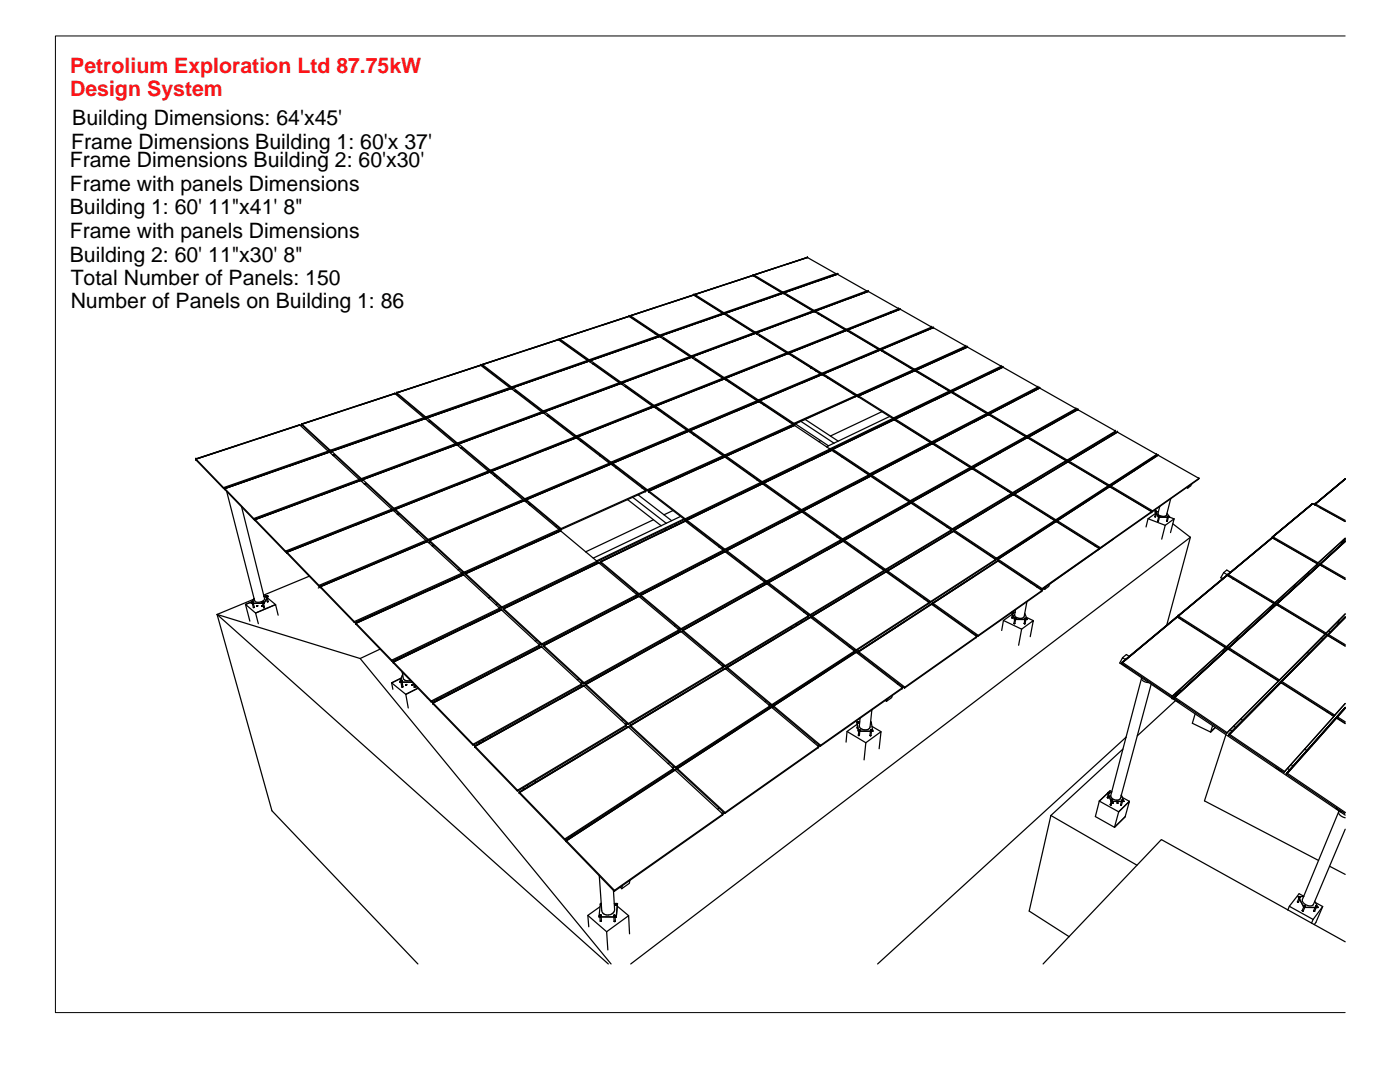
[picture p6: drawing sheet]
<svg xmlns="http://www.w3.org/2000/svg" width="279mm" height="216mm" viewBox="0 0 279 216" stroke-linecap="round" stroke-linejoin="round" font-family="sans-serif">
<defs><g id="words">
<g font-size="4.2" fill="#ff1418">
<text x="14" y="14.5">Petrolium Exploration Ltd 87.75kW</text>
<text x="14" y="19.2">Design System</text>
</g>
<g font-size="4.2">
<text x="14.2" y="29.7">Frame Dimensions Building 1: 60'x 37'</text>
<text x="14.4" y="25">Building Dimensions: 64'x45'</text>
<text x="13.9" y="33.3">Frame Dimensions Building 2: 60'x30'</text>
<text x="13.9" y="38.1">Frame with panels Dimensions</text>
<text x="13.9" y="42.8">Building 1: 60' 11&quot;x41' 8&quot;</text>
<text x="13.9" y="47.5">Frame with panels Dimensions</text>
<text x="13.9" y="52.2">Building 2: 60' 11&quot;x30' 8&quot;</text>
<text x="14.1" y="56.8">Total Number of Panels: 150</text>
<text x="14.1" y="61.5">Number of Panels on Building 1: 86</text>
</g>
</g></defs>
<!-- layer: 0 -->
<g fill="none" stroke="#000" stroke-width=".25">
<path d="M138.4 58.9l-12.6 4.1M138.4 58.9h.1M138.4 58.9l-12.6 4.1v.2M138.4 58.9l5.8 3.6M138.6 58.7v.2zM138.6 58.9l5.8 3.7 .1-.2M138.6 58.9h.1M138.7 58.8h.1M138.7 58.8l-.1 .1M138.7 58.8l5.8 3.6M150.2 55l-11.6 3.7M150.2 55h.1"/>
<path d="M150.2 55l-11.5 3.8-.1 .1M150.3 55h.1M150.3 55l-11.6 3.8M150.3 55l5.7 3.4M150.4 54.9v.1M150.4 55l5.8 3.5v-.2M150.4 55h.1M150.5 54.9h.1M150.5 54.9l-.1 .1M150.5 54.9l5.7 3.4M155.9 58.6l-11.5 4M155.9 58.6h.1"/>
<path d="M155.9 58.6l-11.2 3.9v.2M155.9 58.6l.1-.2-11.5 4M156.2 58.3h.1M156.2 58.5l-.3 .1M156.2 58.5h.1M156.3 58.5h.1M156.3 58.5l-11.6 4v.2M156.3 58.5l-11.6 4M156.3 58.5l.2 .1M156.5 58.6l.5 .3M156.5 58.6h.1M156.5 58.4h.1"/>
<path d="M156.5 58.4v.2M156.5 58.4l6 3.5M156.6 58.6h-.1M157 58.9l5.2 3.1M157.1 58.9l5.3 3.2M157.1 58.9h-.1M157.2 59h-.1M160.9 56.9l-4.4 1.5M161.1 51.4l-10.7 3.5M161.1 51.4h.1M161.1 51.4l-10.6 3.5M161.2 51.4l5.6 3.2"/>
<path d="M163.1 56.1h.1M163.1 56.1l-6.9 2.4M163.1 56.1l-6.6 2.3v.1M164.1 55.7h.1M164.1 55.7l-1 .4M164.2 55.7l-1.1 .4M165.3 55.3l-1.2 .4M165.3 55.3h.1M166 55l-.7 .3M166 55h.1M166.7 54.8l-.7 .2M166.7 54.8h.1"/>
<path d="M166.8 54.8l-2.6 .9M166.8 54.8h-.1M166.8 54.8h.1M166.8 54.8v-.2l-10.6 3.7M167.1 54.7h.1M167.1 54.7l-.3 .1M167.1 54.7l-10.6 3.7v.2M167.1 54.7l-10.6 3.7M167.1 54.7l5.9 3.3M167.3 54.6l-.2 .1M170.3 59.2h.1M171.4 58.8l-1.1 .4"/>
<path d="M171.4 58.8h.1M172.1 58.5l-9.4 3.5M172.1 58.5h.1M172.9 58.2h.1M172.9 58.2l-.8 .3M172.9 58.2l-1.5 .6M172.9 58.2l.1-.2-10.5 3.9M173.2 58.2h-.3M173.2 58.2h.1M173.3 58.2h.1M173.3 58.2l-5.3 1.9M173.3 58.2l-10.6 3.9"/>
<path d="M173.3 58.2l6 3.4M78.8 78.5l-18.6 6.1M78.8 78.6h.1M78.8 78.5l-18.6 6.1 .1 .2M78.8 78.5l-18.5 6.2M78.8 78.6l5.8 4.8M79.1 78.4l.1 .1M79.2 78.4h.1M79.2 78.5h.1M79.2 78.4v.2M79.2 78.6l5.8 4.8-.1-.2M79.2 78.6h.1"/>
<path d="M79.2 78.4l5.7 4.8M86 76.1l-6.8 2.3M95.9 72.9l-16.8 5.5M95.9 72.9l-16.7 5.5v.2M95.9 72.9h.1M95.9 72.9l-16.7 5.5M95.9 72.9l5.8 4.5M96.2 72.7v.2zM96.3 72.8h.1M96.3 72.9l5.8 4.5v-.2M96.3 72.9h.1M96.3 72.8v.1"/>
<path d="M96.3 72.8l5.8 4.4M98.3 78.7l-13.1 4.7M98.3 78.7v.1M99.3 78.4l-1 .3M99.3 78.4l-14.3 5M100.4 78h.1M101.7 77.6l-2.4 .8M101.7 77.5v.1M101.7 77.4h.1M101.7 77.4v.1M101.7 77.4l-16.8 5.8M102 77.5l-.3 .1"/>
<path d="M102 77.5h.1M102 77.5l-16.8 5.9M102 77.5l.7 .5M102.1 77.2h.1M102.3 77.3v.2M102.3 77.5h.1M102.3 77.4h.1M102.3 77.4v.1M102.3 77.4l-.3 .1M102.4 77.4h.1M102.4 77.4l6 4.6M102.4 77.5l-.2 .1"/>
<path d="M102.7 78l.2 .2M102.9 78.2l5.2 4M103 78l5.4 4.2M103 77.9l-.3 .1M103 78.1l-.1 .1M111.4 67.8l-15.2 4.9M111.4 67.8h.1M111.4 67.8l-15.1 5v.1M111.4 67.8l-15.1 5M111.4 67.8l5.8 4.1M111.7 67.6v.2zM111.7 67.8l5.8 4.2 .1-.2"/>
<path d="M111.7 67.8h.1M111.7 67.7h.1M111.7 67.7v.1M111.8 67.7l5.8 4.1M115.1 79.8l-6.4 2.4M117.2 72.1l-15.1 5.3M117.2 72.1h.1M117.2 72v.1M117.2 71.9l-15.1 5.3M117.2 72h.1M117.2 71.9v.1M117.3 65.8l-5.6 1.9"/>
<path d="M117.5 72l-.3 .1M117.5 72v.1M117.5 72.1h.1M117.5 72.1l-15.2 5.3v.1M117.5 72.1l-15.1 5.3M117.5 72.1l.2 .1M117.6 71.8h.1M117.7 72.2l.7 .5M117.8 71.9v.2M117.8 72.1h.1M117.8 71.9h.1M117.8 71.9l.1 .1"/>
<path d="M117.9 72l6 4.3M117.9 72.1l-.2 .1M118.4 72.7l5.2 3.7M118.5 72.6l5.4 3.8M118.5 72.5l-.3 .1M118.5 72.6l-.1 .1M123.5 76.6h.1M123.5 76.6l-15.1 5.6M123.6 76.6h-.1M123.6 76.6h.1M123.6 76.4h.1M123.6 76.4v.2"/>
<path d="M123.6 76.4l-15.2 5.6M123.8 76.5l-.3 .1M123.8 76.5h.1M123.9 76.5h.1M123.9 76.5l-15.2 5.7v.1M123.9 76.5l-15.2 5.7M123.9 76.5l.2 .2M123.9 76.3h.1M123.9 76.3v.1M124.1 76.7l6.1 4.3M124.1 76.4l.1 .1M124.2 76.6h.1"/>
<path d="M124.2 76.4h.1M124.2 76.4v.2M124.2 76.4l6.3 4.5M124.3 76.6l-.2 .1M124.7 77.1h.1l5.7 4M125 77.2h-.2M125.5 63.1l-13.8 4.5M125.5 63.1h.1M125.5 63.1l-13.8 4.6v.1M125.5 63.1l-13.8 4.6M125.6 63.1l5.7 3.9M125.8 63v.1"/>
<path d="M125.8 63.2h.1M125.8 63v.2M125.8 63h.1M125.8 63l5.8 3.9M130 74.2l-5.8 2.2M130.7 66.5v.1M130.8 67.4l-13.3 4.6M130.9 73.8v.1M130.9 73.8l-7 2.6M130.9 61.3l-5.1 1.7M131.3 67.2h.1M131.3 67.2l-.5 .2"/>
<path d="M131.3 67.1v.1M131.3 67h.1M131.3 67l-13.7 4.8M131.6 67.1h.1M131.6 67.1l-.3 .1M131.6 66.9h.1M131.6 66.9v.2M131.6 67.2h.1M131.6 67.1l-13.8 4.8v.2M131.6 67.1l-13.8 4.8M131.6 67.1l.1 .1M131.7 67.2l.1 .1"/>
<path d="M131.8 67.3l.7 .4M131.9 67.2h.1M131.9 67h.1M131.9 67v.2M131.9 67l6 4M132 66.9h.1M132 66.9l-.2 .1 .1 .1M132 67.2l-.2 .1M132.4 73.3h.1M132.4 73.3l-1.5 .6M132.5 67.7l5.2 3.5M132.5 67.6l5.4 3.6"/>
<path d="M132.5 67.5l-.1 .1M132.6 67.7h-.1M133.1 66.5h.1M133.1 66.5l-1.1 .4M134 66.2h.1M134 66.2l-.9 .3M136.7 78.7l-5.9 2.3M137.6 71.4h.1M137.6 71.4l-5.2 1.9M137.6 71.3v.1M137.7 71.2l-13.8 5.1M137.7 71.2l-.1 .1"/>
<path d="M137.9 71.3l-.3 .1M137.9 71.3h.1M137.9 71h.1M137.9 71v.2M138 71.3h.1M138 71.3l-13.8 5.1v.2M138 71.3l.2 .2M138 71.3l-13.8 5.1M138.2 71.3h.1M138.2 71.3l.1 .1M138.2 71.5l.6 .3M138.2 71.2h.1"/>
<path d="M138.2 71.2v.1M138.3 71.1h.1M138.3 71.2l6.2 4.1M138.3 71.1l-.4 .1M138.3 71.1l-.1 .2M138.3 71.4l-.1 .1M138.8 71.8l5.7 3.7M138.8 71.8l5.4 3.7M139 71.9h-.1M139.4 70.7l-1.1 .4M140.2 70.3l.1 .1M144.1 62.7h.1"/>
<path d="M144.1 62.7l-10.1 3.5M144.1 62.7l-12.5 4.4-5.8-3.9M144.2 75.7h.1M144.2 75.7l-11.6 4.6M144.2 62.7h-.1M144.2 62.7h.1M144.2 62.6v.1M144.2 62.5l-12.6 4.4M144.2 75.7l-13.4 5.3v.2M144.2 62.5v.1M144.2 75.5v.2M144.2 75.5h.1"/>
<path d="M144.2 75.5l-13.7 5.4M144.4 62.6h.1M144.4 62.6l-.3 .1M144.5 62.4h.1M144.5 62.6h.1M144.5 62.6l-12.6 4.4v.2M144.5 75.6l-.3 .1M144.5 75.6h.1M144.5 62.6l-12.6 4.4M144.5 75.3v.2M144.5 75.3h.1M144.5 62.6l.2 .1"/>
<path d="M144.6 75.6l-13.8 5.5M144.6 75.6l-13.8 5.4v.2M144.6 75.6l.3 .2M144.7 62.7l.5 .4M144.7 62.7h.1M144.7 62.5v.2M144.7 62.5h.1M144.8 75.4h.1M144.8 75.4l-.3 .1M144.8 62.5l5.9 3.8M144.8 75.6h.1M144.8 75.6l.2 .2"/>
<path d="M144.8 75.4v.2M144.8 75.5h.1M144.8 75.5v.1M144.8 75.5l6.5 4.3M144.8 62.7h-.1M144.9 75.8l.7 .5M145 75.8l.5 .4M145 75.8h-.1M145.2 63.1l5.3 3.3M145.4 63.1l5.3 3.4M145.4 63l-.2 .1M145.5 63.2h-.1"/>
<path d="M145.5 76.2h-.1M145.5 76.2l.2 .1M145.6 76.3l5.5 3.7M145.7 76.3h-.1M145.7 76.3l5.6 3.7M145.9 75h.1M145.9 75l-1.1 .4M146.7 74.6h.1M146.7 74.6l-.8 .4M149.3 78.7h-.1M150.2 73.3l-5.4 2.2M150.4 66.6l-12.1 4.5"/>
<path d="M150.4 66.6h.1M150.5 66.4l-12.6 4.6M150.5 66.4h.1M150.5 66.4l-.1 .2M150.7 66.5h.1M150.7 66.5l-.3 .1M150.7 66.3v.2M150.7 66.3h.1M150.8 66.5h.1M150.8 66.5l-12.6 4.7v.1M150.8 66.5l-12.6 4.7M150.8 66.5l.2 .2"/>
<path d="M151 66.6h.1M151 66.6h.1l-.1 .1M151 66.4h.1M151 66.4v.2M151 66.7l.6 .3M151 66.4l6.2 3.9M151.1 80h.1M151.1 80l-13.7 5.7M151.3 79.8v.2M151.3 79.8h.1M151.5 79.9l-.2 .1M151.5 79.9h.1"/>
<path d="M151.6 67l5.4 3.4M151.6 79.9v.2M151.6 80h.1M151.6 80v.1M151.7 80h.1M151.7 67l5.5 3.5M151.7 80l6.7 4.5M151.7 67h-.1M151.7 80l-.3 .1M151.8 67.1h-.1M152.6 79.4l.1 .1M152.6 79.4l-1.1 .5"/>
<path d="M152.7 79.5l-1.1 .4M153.5 79.1h.1M155.8 64.6l-4.8 1.8M156.9 70.6h.1M156.9 70.6l-10.2 4M156.9 70.6l-11 4.4M157 70.6h-.1M157 70.5h.1M157 70.5v.1M157 70.5l-12.5 4.8M157.1 77.6l-5.5 2.4M157.2 70.5v.1"/>
<path d="M157.2 70.5l-.3 .1M157.2 70.3v.2M157.2 70.3h.1M157.3 70.6h.1M157.3 70.5h.1M157.3 70.5l-12.5 5v.1M157.3 70.5v.1M157.3 70.5l-12.5 5M157.3 70.6l.3 .1M157.5 70.6l.9 .6M157.5 70.6h.1M157.5 70.5v.1"/>
<path d="M157.5 70.4v.1M157.5 70.4h.1M157.5 70.4v.2M157.6 70.4l6.4 4.1M157.6 70.7l.7 .5M157.7 70.7h-.1M158.3 71.1h-.1M158.3 71.2l3.5 2.2M158.4 71.2l3.5 2.2M158.4 71.2h-.1M160.5 76.2l-7.8 3.3M160.5 76.1v.1"/>
<path d="M161.8 73.4h.1M161.8 73.4l.9 .5M161.9 73.4h.1M161.9 73.4h-.1M162 73.4h.1M162 73.4l1.6 1M162.1 73.5v.1M162.1 62.2h.1M162.1 62.2l-11.4 4.3M162.1 62.2l-11.1 4.2v.1M162.2 62.2h.1M162.2 62.2h-.1"/>
<path d="M162.2 62.1v.1M162.2 62.1l-11.5 4.2M162.2 62.1h.1M162.4 68.4v.1M162.4 68.5l-4.9 1.9M162.4 62.2h-.3M162.4 62.2h.1M162.5 61.9v.1M162.5 61.9l-.1 .2M162.5 62.2h.1M162.5 62.1l-11.5 4.3v.2M162.5 62.2l-11.5 4.2"/>
<path d="M162.5 62.2l.2 .1M162.7 73.9h.1M162.7 73.9l.1 .1M162.7 75.2h.1M162.7 62.2v.1M162.7 62.2h.1M162.7 62.3h.1M162.7 62v.2M162.7 62.1h.1M162.7 62h.1M162.7 62l-.3 .1M162.7 62.1v.1"/>
<path d="M162.7 62.3l.6 .3M162.8 62.1l6.1 3.6M162.8 74h.1M162.8 74l.6 .4M162.8 74h.2M163.3 62.6l.8 .5M163.3 62.6l.2 .1M163.4 74.4l.6 .3M163.4 74.3v.1M163.5 62.7l5.4 3.2M163.5 62.7h-.1M163.6 74.4l-.1 .1"/>
<path d="M163.6 74.4l.4 .3M163.7 74.8l-11.1 4.6M163.7 74.8h.1M163.7 74.7v.1M163.7 74.6h.1M163.7 74.6l-12.4 5.2M163.8 67.9h.1M164 74.7h.1M164 74.7l-3.5 1.5M164 74.5h.1M164 74.5v.2M164.1 74.7h.1"/>
<path d="M164.1 63.1l4.6 2.7M164.1 63v.1M164.1 74.7l-12.5 5.3M164.1 74.7l-12.4 5.3M164.1 74.7l.4 .3M164.1 61.5l-1.4 .5M164.1 61.5h.1M164.3 74.7h-.2M164.3 74.6l-.1 .2M164.3 74.8h.1M164.3 74.8l1 .6M164.3 74.7l-.1 .1"/>
<path d="M164.3 74.7v.1M164.3 74.6h.1M164.3 74.6v.2M164.3 74.6v.1M164.4 74.6l6.6 4.2M164.5 75l.7 .4M164.5 74.9v.1M164.6 74.4h.1M165.1 75.3h-.1M165.2 75.4l5.6 3.5M165.3 75.4l5 3.2M165.3 75.4h-.1"/>
<path d="M167.2 60.4l-4.5 1.7M168 60.1l-5.2 2M168.6 66h.1M168.6 66l-11.4 4.5M168.6 66l-11.1 4.4v.1M168.6 65.9v.1M168.6 65.9h.1M168.6 65.9l-11.4 4.4M168.9 65.9l-.3 .1M168.9 65.7v.2M168.9 65.9h.1M168.9 65.7h.1"/>
<path d="M169 65.9l-11.5 4.5M169 65.9l-11.4 4.5M169 65.9l.3 .2M169.1 66l6.4 3.8M169.1 66h.1M169.2 65.9l-.1 .1M169.2 65.8h.1M169.2 65.8l-.1 .2M169.2 65.8v.1M169.2 65.8l6.4 3.8M169.3 66.1l.7 .4M169.3 66.1h.1"/>
<path d="M169.9 66.4h-.1M170 66.5l5.3 3.2M170 66.5h.1M170.3 78.6l.7 .4M170.3 78.6h-.1M170.7 79.1l-12.3 5.6M170.7 79.1h.1M170.8 79l-.1 .1M170.8 79h.1M170.8 78.9v.1M170.8 78.9l-12.4 5.6M170.9 78.9l-.1 .1"/>
<path d="M171 78.8h.1M171 78.8v.2M171.3 79.2l6.2 3.9M171.3 79.2h.1M171.3 79.1v.1M171.3 79h.1M171.3 79v.2M171.3 79v.1M171.4 79h.1M171.4 79l6.9 4.4M175.2 69.9l-11.2 4.8M175.3 69.9h-.1"/>
<path d="M175.3 69.8v.1M175.3 69.8l-11.3 4.7M175.3 69.8h.1M175.6 69.6l-.1 .2M175.6 69.6h.1M175.6 69.9l-11.3 4.7M175.6 69.9h.1M175.6 69.8l.1 .1M175.6 69.8l-11.3 4.8M175.7 69.9l-11.4 4.7M175.7 69.9h.1M175.7 69.9l.3 .2"/>
<path d="M175.8 69.9l.8 .5M175.8 69.9h.1M175.9 69.7v.1M175.9 69.7h.1M175.9 69.7l-.1 .2M175.9 69.8h.1M175.9 69.8l6.6 3.9M176 70.1l.7 .4M176.1 70l-.1 .1M176.4 76.7l-5.1 2.3M176.6 62.8h.1M176.6 70.4l.2 .1"/>
<path d="M176.6 70.4h.1M176.7 70.5l5 2.9M176.8 70.5l5.7 3.3M176.8 70.5h-.1M177.8 62.4l-8.9 3.5M177.8 62.4h.1M177.8 62.4l-8.7 3.4 .1 .1M178.4 62.1h.1M178.5 62.1l-.7 .3M179.3 61.8h.1M179.3 61.8l-1.5 .6M179.3 61.8l-.8 .3"/>
<path d="M179.3 61.6h.1M179.3 61.6v.2M179.3 61.6l-10.4 4.1M179.6 61.7l-.3 .1M179.6 61.7h.1M179.6 61.7l-10.4 4.1M179.7 61.7l-10.5 4.1M179.7 61.7l6.2 3.6M181.5 74.4h-.2M181.7 73.4l.6 .4M181.7 73.4h.1M182.2 74l-11.2 5"/>
<path d="M182.2 74l-22.4 10.1M182.2 74h.1M182.2 73.9v.1M182.2 73.8h.1M182.3 73.8h-.1M182.3 73.8l-11.3 5M182.3 73.8h.1M182.5 74l-11.2 5v.1M182.5 74h.1M182.5 73.7h.1M182.5 73.7v.1M182.6 74l4.7 2.8"/>
<path d="M182.6 74l-11.2 5M182.6 74l-11.3 5M182.8 74l.4 .3M182.8 74h.1M182.8 73.9h.1M182.8 73.9v.1M182.8 73.9l6.9 4.1M183.1 66.6l-7.6 3.2M183.1 66.6h.1M183.2 74.3h-.1M183.2 74.3l5.7 3.4M184.3 66.1h.1"/>
<path d="M184.4 66.1l-8.6 3.6v.2M185 65.8l-1.9 .8M185 65.8h.1M185.8 65.5l-.8 .3M185.9 65.4l-.1 .1M185.9 65.3v.1M185.9 65.3h.1M185.9 65.3l-10.3 4.3M186.2 65.4l-1.8 .7M186.2 65.4h.1M186.3 65.4l-10.4 4.3M186.3 65.4l6.5 3.7"/>
<path d="M187.3 76.8l2.1 1.3M187.4 76.8h-.1M187.5 71.8l-4.7 2.1M188.9 77.7l.7 .4M188.9 77.7h-.1M189.3 78.2l-11 5.4M189.3 78.3l-22.1 10.7M189.4 78.2h-.1M189.4 78.1h.1M189.4 78.1v.1M189.4 78.1l-11.1 5.3M189.5 78l-.1 .1"/>
<path d="M189.6 78.1l-.2 .1M189.6 78.1h.1M189.7 78h.1M189.7 78l-.1 .1M189.7 78.3l-11.1 5.3v.1M189.7 78.3h.1M189.8 78.3h.1M189.8 78.3l-11.1 5.3M189.8 78.3l6.4 3.8M190 78.3l6.3 3.8M190 78.3h.1M190 78.1v.2"/>
<path d="M190 78.1v.1M190 78.2l7.1 4.2M190.1 70.5l-.1-.1-7.8 3.6M191.3 70l-8.5 3.8v.2M191.8 69.6l.1 .1M192.2 69.5h.1M192.2 69.5l-1 .4 .1 .1M192.7 69.3l-10.2 4.5M192.7 69.2v.1M192.7 69.1h.1M192.7 69.1v.1M192.7 69.1l-10.2 4.6"/>
<path d="M193 69.3l-1.7 .7M193 69.3h.1M193.1 69.3h.1M193.1 69.2l-10.3 4.7M193.1 69.2v.1M193.1 69.3l-10.3 4.6M193.1 69.3l6.7 3.8M195.9 75.1l.1 .1M197.1 74.5l.2 .1M197.3 74.6l-7.3 3.5v.2M198.2 74h.2M198.2 74l-8.6 4.1"/>
<path d="M198.9 73.7h.1M198.9 73.7l-.7 .3M199 73.7l-1.7 .9M199.7 73.3l-.8 .4M199.8 73.2l-.1 .1M199.8 73.1h.1M199.8 73.1v.1M199.8 73.1l-10.1 4.9M200.1 73.3l-1.1 .4M200.1 73.3h.1M200.2 73.3l-10.2 4.8M200.2 73.3h.1"/>
<path d="M200.2 73.3l6.9 3.9M202.1 79.9l.2 .2-4.9 2.5 .1 .1M202.1 79.9l-5 2.7M204.5 78.7l.1 .1M204.5 78.7l-2.4 1.2M204.6 78.8l-7.1 3.8M205.6 78.2l-1.1 .5M205.6 78.2l.2 .1M205.8 78.3l-1.2 .5M206.2 77.8l-.6 .4M206.2 77.8l.2 .1M207 77.4l-.8 .4"/>
<path d="M207.1 77.4h-.1M207.1 77.3v.1M207.1 77.3h.1M207.1 77.3l-10 5.1M207.4 77.5l-1.6 .8M207.4 77.4v.1M207.5 77.5h.1M207.5 77.4h.1M207.5 77.4l-10 5.2M207.5 77.4l7.2 4.1M39.1 91.6v.2M39.1 91.6h.1"/>
<path d="M39.1 91.6l5.5 5.7M39.1 91.8h.1M39.1 91.8l5.5 5.7v-.2M44.6 97.3l.2 .1M44.6 97.3h.1M44.8 97.4l.1 .2M44.9 97.5h.1M44.9 97.5l5.7 6M44.9 97.5v.2l3.3 3.4M44.9 97.7h.1M45.1 97.4h.1M45.1 97.4h-.3"/>
<path d="M45.2 98.1l5.5 21.3M45.7 97.1h.1M45.7 97.1l-.6 .3M46.4 96.9h.1M46.4 96.9l-1.8 .6M47.9 96.4l-1.5 .5M47.9 96.4h.1M59.8 84.8l-20.7 6.8M59.8 84.8h.1M60.2 84.6v.2zM60.2 84.6l.1 .1M60.2 84.6l.1 .2"/>
<path d="M60.3 84.7h.1M60.3 84.8l5.6 5.3v-.2M60.3 84.8h.1M60.3 84.7l5.6 5.2M65.5 90.2l-19.8 6.9M65.5 90.2h.1M65.5 90.2l-17.6 6.2M65.5 90.1h.1M65.5 90.1l-5.7-5.3-20.7 6.8M65.5 90.1v.1M65.7 90.2h-.2M65.7 90.2h.1"/>
<path d="M65.7 90.2l-20.8 7.3v.2M65.8 90.2l-20.9 7.3M65.8 90.2l.6 .6M65.9 89.9h.1M65.9 89.9l-21.3 7.4M66.2 90h.1M66.2 90v.1M66.2 90v.2M66.2 90.2h.1M66.2 90.2l-.4 .1M66.2 90.1h.1M66.2 90.1v.1"/>
<path d="M66.2 90.1l5.9 5.4M66.4 90.8l.1 .1M66.5 90.9l5.2 4.8M66.7 90.6l-.3 .2M66.7 90.7l5.4 5M66.8 90.8l-.3 .1M67.8 82.1l-7.6 2.5M71.7 95.9l-21 7.8M71.7 95.9h.1M71.7 95.9l-19.3 7.1M71.7 95.7l-21.1 7.8M71.7 95.7h.1"/>
<path d="M71.7 95.8v.1M71.9 95.9h-.2M71.9 95.9h.1M72 95.9l-21.1 7.8M72 95.9l-21.1 7.8v.2M72 95.9l.7 .6M72.1 95.5h.1M72.1 95.5v.2M72.3 95.7l.1 .1M72.4 95.7v.2M72.4 95.7h.1M72.4 95.9h.1"/>
<path d="M72.4 95.7l6.2 5.7M72.4 95.9l-.3 .1M72.7 96.5l5.5 5.1M73 96.4l5.6 5.2M73 96.4l-.3 .1M73.1 96.6l-.3 .1M81.7 92.2l-9.3 3.5M84.5 83.6h.1M84.5 83.6l-18.6 6.5M84.6 83.6l-18.5 6.4 .1 .2M84.6 83.4l-18.7 6.5M84.6 83.5l-.1 .1"/>
<path d="M84.6 83.4h.1M84.6 83.4v.2M84.8 83.5l-.2 .1M84.8 83.5h.1M84.8 83.5l-18.6 6.5M84.9 83.5l-18.7 6.6M84.9 83.5h.1M84.9 83.5l.6 .6M84.9 83.2h.1M85.2 83.4v.1M85.2 83.4h.1M85.2 83.5h.1"/>
<path d="M85.2 83.5l-.2 .1M85.3 83.4l-.1 .1M85.3 83.4h.1M85.3 83.4l6 5M85.5 84.1l.2 .1M85.7 84.2l5.2 4.4M85.8 83.9l-.3 .2M85.8 84l5.5 4.6M85.9 84.1l-.2 .1M87 98.4l-8.1 3.2M90.8 88.8l-18.7 6.9M90.9 88.6h.1"/>
<path d="M90.9 88.6l-.1 .2M90.9 88.6l-18.8 6.9M91.1 88.7l-.3 .1M91.1 88.7v.1M91.2 88.7l-9.4 3.5M91.2 88.7l-18.8 7v.2M91.2 88.8l.7 .5M91.3 88.4v.2M91.3 88.4h.1M91.5 88.8h.1M91.5 88.6v.2M91.5 88.6h.1"/>
<path d="M91.6 88.6h.1M91.6 88.8l-.3 .1M91.6 88.6l6.2 5.2M91.9 89.3l.1 .2M91.9 89.3h.2l5.7 4.7M92 89.5l5.5 4.5M92.3 89.4l-.3 .1M97.4 94.2l-18.8 7.4M97.4 94.1h.1M97.4 94.2h.1M97.5 94l-18.9 7.4M97.5 94l-.1 .1"/>
<path d="M97.5 94l-.1 .2M97.7 94.2h-.3M97.7 94.2h.1M97.8 94.2h.1M97.8 94.2l-18.9 7.4M97.8 94.2l-18.9 7.4v.2M97.8 94.2l.2 .2M97.8 93.8h.1M97.8 93.8v.2M98 94.4l.7 .6M98.1 86.1l-6.8 2.5M98.1 86.1h.1"/>
<path d="M98.1 94.2l.7 .6M98.1 94.2h.1M98.1 94h.1M98.1 94v.2M98.2 94l6.5 5.5M98.2 94h.1M98.2 94.3l-.2 .1M98.7 85.9l-7.2 2.7M98.7 95l.4 .3M98.8 94.8l-.2 .1M98.8 94.8l.2 .1M98.9 93.6h.1"/>
<path d="M99 94.9l.1 .1M99 94.9l-.3 .1M99.1 95v.3M99.1 95l5.6 4.7M99.1 95.3l5.2 4.4M99.8 85.5h.1M99.8 85.5l-1.7 .6M100.6 93h.1M100.9 96.6l.1 .3M102.7 98l-.3 .1M104.3 99.9l-4.2 1.8M104.3 99.9h.1"/>
<path d="M104.3 99.7v.1M104.3 99.7v.2M104.3 99.7l-18.9 7.9M104.6 83.7h.1M104.6 83.7l-4.8 1.8M104.6 83.7l-13.1 4.8v.2M104.6 99.9l-4.5 1.8M104.6 99.9h.1M104.6 99.9l-18.9 8v.2M104.7 99.9h.1M104.7 99.9l-18.9 8M104.7 99.9l.8 .7"/>
<path d="M104.7 99.5h.1M104.7 99.5v.2M105 99.9h.1M105 99.9l.8 .6M105 99.7h.1M105 99.7v.2M105.1 99.7h.1M105.1 99.7l6.9 5.8M105.6 83.3h.1M106.7 82.9h.1M108 82.4h.1M108 82.4l-2.4 .9"/>
<path d="M108.1 82.4l-3.5 1.3M108.1 82.4h-.1M108.1 82.4h.1M108.1 82.2h.1M108.1 82.2v.2M108.1 82.2l-16.8 6.2M108.3 82.3l-.2 .1M108.3 82.3h.1M108.4 82.4h.1M108.4 82.3l.7 .6M108.4 82.3l-16.9 6.3v.2M108.4 82.3l-16.8 6.3"/>
<path d="M108.4 82v.2M108.4 82h.1M108.6 82.1l.1 .2M108.7 82.3v.1M108.7 82.3h.1M108.7 82.2h.1M108.7 82.2v.1M108.7 82.2l6.3 4.8M108.8 82.4l-.2 .1M109.1 82.9l.2-.1 5.7 4.4M109.1 82.9l.2 .1M109.3 83l5.4 4.2"/>
<path d="M109.5 83h-.2M111.1 88.8l-13 5.2v.2M111.1 88.8l-13.3 5.2M112.1 88.4h.1M112.2 88.4l-1.1 .4M113.2 88h.1M114.6 87.4h.1M114.6 87.4l-2.5 1M114.7 87.4l-2.5 1M114.7 87.4h-.1M114.7 87.4h.1M114.7 87.3h.1"/>
<path d="M114.7 87.3v.1M114.7 87.2v.1M114.7 87.2l-16.9 6.6M114.9 87.4h-.2M115 87.4h-.1M115 87.4h.1M115 87.3l-16.9 6.7v.2M115 87h.1M115 87v.2M115 87.4l.8 .6M115 87.4l-16.9 6.6M115.3 87.1v.2"/>
<path d="M115.3 87.4h.1M115.3 87.4l.7 .5M115.3 87.2h.1M115.3 87.2v.2M115.3 87.2l6.6 5M115.4 87.5h-.2M115.8 88l.2 .1M116 88.1l5.6 4.3M116 87.9l-.2 .1M116 87.9l.2 .1M116.2 88l3.7 2.9M116.2 88l-.2 .1"/>
<path d="M118 94.1v.1M118 94.1l-13.3 5.6M118 94.2l-13 5.5v.1M119 93.7l-1 .4M119 93.7h.1M119 93.7l-1 .5M119.9 90.9h-.2M119.9 90.9l2 1.5M120.1 93.3l-1.1 .4M120.1 93.3h.1M121.5 92.6l-1.4 .7M121.6 92.6h-.1"/>
<path d="M121.6 92.4v.2M121.6 92.5h.1M121.6 92.4l-16.9 7.1M121.8 84.6l-6.5 2.6M121.9 92.6l-2.9 1.1M121.9 92.6h.1M121.9 92.2h.1M121.9 92.6l-16.9 7.1M121.9 92.2v.2M122 92.6l.8 .7M122.2 92.6h.1M122.2 92.6l.8 .6"/>
<path d="M122.3 92.4l-.1 .2M122.3 92.4v.1M122.3 92.5h.1M122.3 92.5l6.9 5.2M122.3 92.5l-.3 .1M122.4 92.7l-.2 .1M122.8 93.3l.2 .1M123 93.4l5.8 4.4M123 93.2l-.2 .1M123 93.2l.2 .1M123.2 93.3l5.1 4M123.2 93.3l-.2 .1"/>
<path d="M125.3 99.7l6.6 5.2M125.3 99.7l-13.4 6M126.3 99.2l6.7 5.2M126.3 99.2l-1 .5M127.4 98.7l6.6 5.2M127.4 98.7l-1.1 .5M128.3 97.3l.8 .6M128.3 97.3l-.2 .1M128.8 98.1l-1.4 .6M128.8 97.8v.1M128.8 98.1h.1M128.8 98v.1"/>
<path d="M128.8 97.9v.1M128.8 97.9l-16.8 7.6M129 97.8h-.2M129.1 97.9l-.3 .1M129.1 97.9h.1M129.2 97.7h.1M129.2 97.7v.2M129.5 98.2h.1M129.5 98.2l6.3 4.8M129.5 98h.1M129.5 98v.2M129.5 98l7.2 5.5"/>
<path d="M129.6 89.2v.1M129.6 89.3l-7.4 3.1 .1 .2M130.1 81.2h.1M130.1 81.2l-15.1 6M130.2 81.1h.1M130.2 81.1v.1M130.2 81v.1M130.2 81l-15.2 6M130.4 81.2h-.3M130.4 81.2h.1M130.5 81.2h.1M130.5 81.2l-15.2 6v.2"/>
<path d="M130.5 81.2l-15.2 6M130.5 80.9h.1M130.5 80.9v.2M130.5 81.2l.3 .2M130.8 81.2h.1M130.8 81.2l.7 .5M130.8 81.4l.7 .5M130.8 81v.1M130.8 81v.2M130.8 81h.1M130.8 81.1h.1M130.8 81.1l6.6 4.6"/>
<path d="M130.9 81.3l-.1 .1M131.1 80.8v.1M131.1 80.8l-.6 .3M131.5 81.7l-.1 .1M131.5 81.7l.2 .2M131.5 81.9l1.1 .8M131.7 81.9l5.7 4M131.7 81.9h-.2M131.8 88.3l-2.2 1M131.8 88.2v.1M132.6 80.3h.1M132.6 80.3l-1.5 .5"/>
<path d="M132.6 82.5v.2M132.6 82.7l2.6 1.8M134.3 87.2v.1M134.3 87.2l-12.4 5.2M135.2 84.5l1.9 1.4M135.3 84.5h-.1M137 86.1l-2.7 1.1M137 86v.1M137.1 85.9l-.1 .1M137.1 85.9h.1M137.1 85.9l-15.2 6.3M137.4 86.1l-5.6 2.2"/>
<path d="M137.4 86.1h.1M137.4 85.7v.2M137.4 85.7h.1M137.4 86l-15.1 6.4-.1 .2M137.4 86v.1M137.4 86.1l-15.1 6.3M137.5 86.1l.9 .6M137.7 86.1l.8 .5M137.7 86.1h.1M137.7 85.9h.1M137.7 85.9v.2M137.8 85.9l6.8 4.9"/>
<path d="M137.9 86.2l-.2 .1M138.4 86.7l.1 .1M138.5 86.6l-.1 .1M138.5 86.6l.1 .2M138.5 86.8l5.1 3.7M138.6 86.8h-.1M138.6 86.8l5.2 3.6M143.6 90.5l.7 .4M143.8 90.4l.7 .6M143.8 90.4l-.2 .1M143.8 83.4l-6.1 2.5M144.2 91.1l-15 6.8"/>
<path d="M144.3 90.9h.1M144.3 91.1h-.1M144.3 91.1h.1M144.3 91h.1M144.3 91l-15.1 6.7M144.3 91v.1M144.4 90.8l-.1 .1M144.5 91l-.2 .1M144.5 91h.1M144.6 91.2l-15.1 6.7v.2M144.6 91.2h.1M144.6 90.8v.2"/>
<path d="M144.6 90.8h.1M144.6 91.2l-15.1 6.8M144.6 91.2l-15.1 6.8v.2M144.7 91.2l6.4 4.6M144.9 91.2l6.3 4.5M144.9 91.2h.1M144.9 91.1v.1M144.9 91v.1M144.9 91h.1M144.9 91v.2M144.9 91l7.2 5.1M149.7 94.6l-.2 .1"/>
<path d="M151 80.2l-13.6 5.7M151 80.1v.1M151.1 80l-.1 .1M151.1 95.8l.7 .5M151.1 88.2l-6.2 2.8M151.2 95.7l-.1 .1M151.2 95.7l.8 .6M151.4 80.2l-13.7 5.7v.1M151.4 80.2h.1M151.4 80.1l.4 .3M151.4 80.1l-13.7 5.8v.2M151.4 80.2l-13.6 5.7"/>
<path d="M151.6 80.1h.1M151.6 80.1l.3 .2M151.7 96.5l-15 7.2M151.8 80.4l.6 .4M151.8 96.5h-.1M151.8 96.3l-15.1 7.2M151.8 96.3h.1M151.8 96.3l-.1 .2M151.9 80.3l.6 .4M151.9 80.3l-.1 .1M151.9 96.2h-.2M152 96.3l-.2 .1"/>
<path d="M152 96.3h.1M152.1 96.6l-15.1 7.1 .1 .2M152.1 96.5v.1M152.1 96.1h.1M152.1 96.1v.2M152.1 96.6h.1M152.1 96.5l-15 7.3M152.1 96.5h.1M152.2 96.5l-15.1 7.3M152.2 96.5h.1M152.2 96.5l7.3 5.3M152.4 80.8l5.8 3.9 .1-.1"/>
<path d="M152.4 96.3v.2M152.4 96.6l6.6 4.6M152.4 96.6h.1M152.4 96.5v.1M152.4 96.4h.1M152.4 96.4v.2M152.4 96.4v.1M152.5 80.7l.1 .1M152.5 80.7l-.1 .1M152.5 96.4l7.4 5.3M152.6 80.8l-.1 .1M152.6 80.8l5.1 3.4"/>
<path d="M157.7 84.2l.7 .5M157.7 84.2h-.1M158.1 84.9l-13.5 6.1M158.2 84.9h-.1M158.2 84.7l-.1 .2M158.2 84.7l-13.6 6.1M158.2 84.7h.1M158.4 84.5h.1M158.4 84.5v.2M158.5 84.9l-13.6 6.1v.1M158.5 84.9h.1M158.6 84.9l-13.7 6.1"/>
<path d="M158.6 84.9l6.3 4.2M158.7 84.6l6.6 4.4M158.8 93.3l-6.4 3.1M159.8 84.1l6.6 4.3M159.8 84.1l-1.6 .7M160.7 83.7l6.6 4.3M163.8 87.9l-.4 .2M164.9 89.1l.7 .5M165.3 89l-.4 .1M165.5 89.8l-13.4 6.5M165.6 89.8h-.1M165.6 89.7l-.1 .1"/>
<path d="M165.6 89.7h.1M165.6 89.7l-13.5 6.4M165.9 89.9l-13.5 6.4M165.9 89.8v.1M166 89.9h.1M166 89.8l-13.6 6.6M166 89.8v.1M166 89.9l.4 .2M166 89.9l-13.5 6.5M166.1 89.5l.1 .1M166.1 89.5l-.5 .2M166.1 89.8h.1"/>
<path d="M166.2 89.8h-.1M166.2 89.6l-.1 .2 .3 .2M166.2 89.6h.1M166.2 89.6v.2M166.2 89.7l7.4 4.9M166.4 90.1l1.7 1.1M166.4 90v.1M166.4 90l.4 .3M166.4 88.4l-1.1 .6M166.8 90.3l5.9 3.9M167.2 89h.1M167.2 89l-1.1 .5"/>
<path d="M167.3 89l-1.1 .6M168.1 91.2l5.2 3.5M168.1 88.5l.1 .1M168.1 91.1v.1M172.7 94.2l.7 .5M172.7 94.2l-.1 .1M173.3 95l-13.4 6.9M173.3 94.7l.1 .1M173.3 94.9v.1M173.4 94.8l-.1 .2M173.4 94.8h.1M173.4 94.8l-13.5 6.9"/>
<path d="M173.4 94.7h-.1M173.4 94.7h.1M173.6 94.6h.1M173.6 94.6l-.1 .1M173.7 95l-13.5 6.9 .1 .2M173.7 95h.1M173.7 95l-13.4 6.9M173.7 95l7.6 5.1M173.9 95l7.6 5M173.9 94.9v.1M173.9 94.8h.1M173.9 94.8v.2"/>
<path d="M173.9 94.8v.1M174 94.8l7.6 5.1M174 94.7l-.2-.1-.4 .2M174 94.7l-.1 .2M175.1 94.1l-1.1 .6M175.8 93.6l.1 .1M176 82.1l-10.3 4.9M177.5 83.1l-11.1 5.3M177.5 83.1l.8 .5M178.2 83.5l-12.6 6.1M178.3 83.4h.1M178.3 83.4v.2"/>
<path d="M178.3 83.8l-11 5.2M178.4 83.8h-.1M178.4 83.8h.1M178.4 83.8l-12.2 5.8M178.5 83.8l6.5 4.1M178.5 83.8l-12.3 5.8M178.6 83.8h.1M178.6 83.8l6.5 4.1M178.6 83.7v.1M178.7 83.6l-.1 .1M178.7 83.6h.1M178.7 83.6l-.1 .2"/>
<path d="M178.7 83.6l7.2 4.6M180.8 99.5l-.2 .1M181.6 99.9h.1M181.6 99.9v.2M181.9 99.9l.2 .2M181.9 99.9l-.3 .2M183 99.3l.2 .2M183.2 99.5l-1.1 .6M183.7 89.5l-8.8 4.5 .2 .1M183.8 98.9l.2 .1M185 87.9l.8 .4M185.1 87.9l.8 .4"/>
<path d="M185.1 87.9h-.1M185.6 88.5l-12.1 6.2M185.6 88.5h.1M185.7 88.4l-.1 .1M185.7 88.4l-12.1 6.2M185.7 88.4h.1M185.9 88.3l-.3 .2M185.9 88.3h.1M185.9 88.2v.1M185.9 88.2h.1M186 88.5l-10.9 5.6M186 88.6h.1"/>
<path d="M186.1 88.5h.1M186.1 88.5l-12.2 6.3M186.1 88.5l7.5 4.8M186.2 88.6l6.8 4.2M186.2 88.6h.1M186.3 88.5l-.1 .1M186.3 88.4h.1M186.3 88.4l-.1 .2M186.3 88.4v.1M186.3 88.4l7.6 4.7M188.2 96.7l-6.2 3.5M191.7 85.6l-5.4 2.8"/>
<path d="M193 92.8l.8 .5M193 92.8h-.1M193.5 93.5l-11.6 6.4M193.5 93.5h.1M193.6 93.3l-.1 .2M193.6 93.3h.1M193.6 93.3l-12 6.6M193.6 93.2v.1M193.8 93.3l-.2 .1M193.8 93.3h.1M193.9 93.1h.1M193.9 93.1l-.1 .2"/>
<path d="M193.9 93.5l-10.7 6M193.9 93.5h.1M193.9 93.5l-11.9 6.7M194 93.5l-12 6.7M194 93.5h-.1M194 93.5h.1M194 93.5l7.1 4.5M194.1 93.5l7.1 4.4M194.1 93.5h.1M194.2 93.4l-.1 .1M194.2 93.4h.1M194.2 93.4l7.9 4.9"/>
<path d="M194.2 93.4l-.2 .1M196.2 82.1l.7 .4M196.3 82.1l.8 .5M196.3 82.1h-.1M196.8 82.7l-10.9 5.6M196.9 82.6l-.1 .1M196.9 82.6h.1M196.9 82.6l-11 5.6M196.9 82.5h.1M197.1 82.6l-.3 .1M197.1 82.6h.1M197.1 82.4h.1"/>
<path d="M197.1 82.4v.2M197.2 82.7l-11 5.7 .1 .1M197.2 82.7h.1M197.3 82.7h.1M197.3 82.7l-11 5.7M197.3 82.7l6.7 4M197.4 82.8h.1M197.4 82.8l6.6 3.9M197.5 82.7l-.1 .1M197.5 82.6h.1M197.5 82.6l-.1 .2M197.5 82.6v.1"/>
<path d="M197.5 82.6l7.4 4.4M199.8 90.2l-5.6 3.2M201.1 98l.8 .5M201.2 97.9l.8 .6M201.2 97.9l-.1 .1M201.7 98.7l-9.5 5.7M201.8 98.6l-.1 .1M201.8 98.5h.1M201.8 98.5v.1M201.8 98.5l-11.7 7M201.9 98.4h-.1M202 98.5h.1"/>
<path d="M202 98.5l-.2 .1M202.1 98.3h.1M202.1 98.3l-.1 .2M202.2 98.7l-10.6 6.3M202.3 98.7h.1M202.3 98.7l-11.8 7.1M202.3 98.7l-11.9 7.1M202.3 98.7l8.2 5.2M202.4 98.7h.1M202.4 98.7l7.3 4.6M202.4 98.6v.1M202.5 98.5l-.1 .1"/>
<path d="M202.5 98.5v.1M202.5 98.5h.1M202.5 98.5l-.1 .2M202.5 98.6h.1M202.5 98.6l8.2 5.1M204 86.7l.7 .4M204 86.7h.1M204 86.7l.8 .4M204.6 87.3l-10.8 6M204.6 87.3h.1M204.7 87.2h.1M204.7 87.2l-.1 .1"/>
<path d="M204.7 87.2l-10.8 5.9M204.7 87.1h-.1M204.8 87.1v.1M204.8 87.1l-.2 .1M204.9 87l-.1 .2M204.9 87h.1M204.9 87.3l-10.8 6 .1 .1M205 87.4h.1M205 87.4l-10.8 6M205 87.3h.1M205 87.3v.1M205 87.3l-10.8 6.1"/>
<path d="M205.1 87.4l7.6 4.5M205.2 87.4h.1M205.2 87.4l6.8 4.1M205.2 87.3v.1M205.3 87.2l-.1 .1M205.3 87.2h.1M205.3 87.2l-.1 .2M205.3 87.2l7.7 4.6M208.7 85l.2 .1M208.9 85.1l-3.7 2.1v.1M210.4 84.4l-5.1 2.8M212 91.5h.1"/>
<path d="M212 91.5l.7 .4M212.1 83.1l.2 .1M212.3 83.2l-3.4 1.9M212.6 92.1l-10.6 6.4M212.7 92.1h-.1M212.7 92v.1M212.7 92h.1M212.7 92l-10.6 6.3M212.7 91.9l.2 .1M212.7 91.9h.1M212.8 91.9l-.1 .1M213 91.8l-.1 .2"/>
<path d="M213 91.8h.1M213 92.2l-10.6 6.3v.2v-.1M213.1 92.2l-10.6 6.3M213.1 92.2h.1M213.1 92.2l7.2 4.3M213.2 82.5l.2 .1M213.2 82.5l-8.4 4.7M213.3 92.2h.1M213.3 92.2l8 4.8M213.3 92.1v.1M213.3 92v.1M213.3 92h.1"/>
<path d="M213.3 92v.2M213.4 92h.1M213.4 92l8 4.8M213.9 82.2l.1 .1M213.9 82.2l-.7 .3M214 82.3l-1.7 .9M214.6 81.7l-.7 .5M214.7 81.7h-.1M214.7 81.6h.1M214.7 81.6v.1M214.7 81.6l-9.8 5.4M215 81.8l-1 .5"/>
<path d="M215.1 81.8h.1M215.1 81.8l-4.9 2.7M215.6 90.3l.2 .2M215.6 90.3l-2.7 1.7M217.6 99.6l-6.6 4.3M220.1 87.7l.2 .1M220.1 87.7l-4.5 2.6M220.3 87.8l-7 4.2-.1 .2 .1-.1M220.3 96.5l.9 .4M220.4 96.4l-.1 .1M221.1 96.9h.1M221.1 97l-10.5 6.9"/>
<path d="M221.1 97h.1M221.2 87l.2 .1M221.2 87l-1.1 .7M221.2 96.9l-10.5 6.8M221.2 96.9l-.1 .1M221.2 96.9v.1M221.4 97.1l-10.5 6.8v.1h.1M221.4 96.8h.1M221.4 96.8l-.1 .2M221.5 97.1l-10.5 6.8M221.5 97.1h.1M221.5 97.1l-5.3 3.4"/>
<path d="M221.5 97.1l7.5 4.5M221.6 97.1h.1M221.6 97.1l7.5 4.5M221.6 97v.1M221.7 97h.1M221.7 97l-.1 .1M221.7 97h-.1M221.7 97l8.3 4.9M221.8 86.7l.2 .1M221.8 86.7l-.6 .3M222 86.8l-1.7 1M222.5 86.2l-.7 .5"/>
<path d="M222.6 86.2h-.1M222.6 86.1v.1M222.6 86.1l-9.6 5.7M222.6 86.1h.1M222.6 86l-7.5-4.3-9.8 5.5M222.9 86.3l-.9 .5M222.9 95.9l.1 .1M223 96l-1.5 1.1 .1-.1M223 86.2h.1M223 86.2l-9.7 5.8M223 86.2l7.8 4.5M227.6 93.1l-5.9 3.9"/>
<path d="M228.3 92.4l.2 .1M228.3 92.4l-7 4.6M228.5 92.5l-5.5 3.5M228.6 92.4l-.1 .1M228.6 92.2v.2M228.7 92.2l-.1 .2M229.4 91.7l-1.1 .7M229.4 91.7l.1 .1M229.5 91.8l-.9 .6M230 91.3l.1 .1M230.7 90.9l-1.3 .8M230.8 90.8l-.1 .1"/>
<path d="M230.8 90.7v.1M230.8 90.7l-9.4 6.1M230.8 90.7h.1M231 90.8l-1.5 1M231.1 90.8l-9.4 6.2M231.1 90.8l.1 .1M231.2 90.9l8.1 4.6M233.6 99.5l-.7 2.9a.85 .85 0 0 1-.6 .7 .85 .85 0 0 1-.8-.2l-.4-.4 .3-1.4M236.8 97.3l.2 .1M236.8 97.3l-5.4 3.8M237.2 97l-.2 .4M237.2 97l-.4 .3"/>
<path d="M237.8 96.6l-.2 .4-.6 .4M237.8 96.6l-.6 .4M239.1 95.7l-1.3 .9M239.2 95.6l-.1 .1M239.2 95.5v.1M239.2 95.5l-9.2 6.4M239.2 95.5h.1M268.5 95.6l-6 5M268.5 95.5l-6.2 5.2 6.2-5.1M268.5 95.6l-6.2 5.1 .1-.2M48.2 101.1l2.5 2.6M48.2 101.1l4.4 17.7"/>
<path d="M50.6 119.6l-7.3 3M50.6 103.5h.1M50.6 103.5l.1 .2M50.7 119.4l-.4 .7M50.7 119.4l-.5 .8M50.9 103.7h.1M50.9 103.7v.2M50.9 103.7l6.1 6.3M50.9 103.9l6.1 6.3v-.2M50.9 103.9h.1M51.7 103.3h.1M51.7 103.3l-.8 .3v.2"/>
<path d="M52.4 103h.1M52.4 103l-.7 .3M52.6 118.8l.1 .2M52.7 119a.88 .88 0 0 1-.2 .9 .88 .88 0 0 1-.9 .3l-.7-.2-.2-.6M52.7 119h.3M52.7 119h.6M53 119h.3M53.1 119.1h.1M53.2 119.1h.1M53.2 119h.1M53.2 119l.1 .1M53.2 119.5l.1 .5"/>
<path d="M53.2 119.5l-.5 .9M53.2 119l-.1 .1M53.3 119.1h-.1M53.3 119.1h.1M53.3 119h.1M53.3 119h.2M53.3 119.3l.2 .7M53.3 119.3l1.7 1.3-4 1.7M53.3 119.3h.1M53.4 119.1h.1M53.4 119.1l-.7 1.2M53.4 119.1l-.2 .4"/>
<path d="M53.5 119l-.1 .1M53.5 119l-.2 .1M57 110h.1M57.3 110.2h.1M57.3 110.2v.2M57.3 110.4l6.4 6.6M57.3 110.4h.1M57.3 110.2l6.4 6.6M58 109.8l-1 .4M58 109.8h.1M58 109.8l-.8 .3 .1 .2M58.7 109.5h.1"/>
<path d="M59.8 100.4l-8.9 3.3M60.2 108.9h.1M61.7 115l-9.1 3.8M63.7 116.8h.1M63.7 116.8v.2M63.9 117l.1 .1M63.9 117l.1 .2M64 117.2l6.7 7v-.2M64 117.2h.1M64 117.1h.1M64 117.1l6.7 6.9M64 117.1l-.5 .2"/>
<path d="M64.6 116.6l.1 .1M64.6 116.6l-.9 .4M64.7 116.7l-.8 .3 .1 .2M65.4 116.3h.1M66.4 106.6l-9.1 3.6M66.9 115.7h.1M66.9 115.7l-2.3 .9M66.9 115.7l-2.2 1M73.4 113l-9.5 4M78.1 101.8l.1 .1M78.1 101.8l-20.1 8M78.2 101.6v.1"/>
<path d="M78.2 101.6l-21.2 8.4M78.2 101.7h.1M78.2 101.7v.1M78.2 101.9l-20.2 7.9M78.2 101.8h.1M78.2 101.8h-.1M78.4 101.8l-.2 .1M78.4 101.8h.1M78.5 101.8l-21.2 8.4v.2M78.5 101.8h.1M78.5 101.8l-21.2 8.4M78.5 101.8l.7 .7"/>
<path d="M78.6 101.4v.2M78.6 101.4h.1M78.9 101.6v.2M78.9 101.6h.1M78.9 101.6l6.5 6M78.9 101.8l.7 .6M78.9 101.8h.1M79 101.9l-.3 .1M79.2 102.5l3.9 3.6M79.6 102.4l-.4 .1M79.6 102.4l.1 .2M79.7 102.6l-.3 .1"/>
<path d="M79.7 102.6l3.7 3.4M83.1 106.1l1.9 1.7M83.4 106l-.3 .1M83.4 106l2 1.8M85 108.1l-18.1 7.6M85 107.8l.2 .2M85 107.8v.2M85 107.8l-21.3 9M85 108v.1M85 107.9h.1M85.2 108l-18.3 7.7M85.2 108v.1"/>
<path d="M85.3 108.1h.1M85.3 108.1l-21.3 9M85.3 108.1l.9 .8M85.3 108.1l-21.4 8.9 .1 .2M85.4 107.6v.2M85.4 107.6v.1M85.7 108.1l.8 .6M85.7 108.1h.1M85.7 107.9h.1M85.7 107.9v.2M85.7 108h.1M85.8 107.9h.1"/>
<path d="M85.8 107.9l6.8 6.3M85.9 108.2l-.3 .1M86.2 108.9l.1 .1M86.3 109l5.1 4.7M86.5 108.7l-.3 .2M86.5 108.7l.1 .2M86.6 108.9l5.8 5.3M86.6 108.9l-.3 .1M91.4 113.7l.7 .6M91.7 113.6l-.3 .1M92.1 114.3l.1 .1M92.1 114.6l-20.3 9.2"/>
<path d="M92.2 114.6h-.1M92.2 114.4l-21.5 9.6M92.2 114.4v.1M92.2 114.5v.1M92.4 114.2l-.3 .1M92.4 114.2l.2 .2M92.4 114.7l-19.7 8.8M92.5 114.7l-21.5 9.7v.2M92.5 114.7h.1M92.5 114.7l-21.5 9.7M92.5 114.7l5 4.6M92.5 114.3l-.3 .2"/>
<path d="M92.6 114.2h.1M92.6 114.2v.2M92.9 114.7h.1M92.9 114.5h.1M92.9 114.5v.2l6.4 5.8M93 114.5l7.2 6.6M94.1 104.3l-8.4 3.6M97.5 119.3l2.1 2M97.8 119.1l-.3 .2M98.1 102.5l-12.7 5.3M98.1 102.5v.1M100.1 101.7l-2 .8"/>
<path d="M100.1 101.7h.1M100.1 101.7l-14.4 6.1v.2M103.1 100.4v.1M105.2 100l-.3 .1M105.5 100.6l5.4 4.5M105.8 100.5l5.3 4.5M105.8 100.5l-.3 .1M105.9 100.7l-.2 .1M109.5 117.1l-9 4.4M110.9 105.1l.6 .5M111.1 105l-.2 .1M111.1 105l.8 .6"/>
<path d="M111.5 105.6l.1 .1M111.5 105.9l-18.9 8.5M111.5 105.9h.1M111.6 105.8l-.1 .1M111.6 105.7h.1M111.6 105.7v.1M111.6 105.7l-19 8.5M111.7 105.5l-.2 .1M111.8 105.9l-18.9 8.5v.2M111.8 105.9h.1M111.9 106h.1M111.9 105.6l-.3 .2"/>
<path d="M111.9 105.6v.1M111.9 105.9l-19 8.6M111.9 105.9l5 4.2M111.9 105.9l-19 8.6v.2M112 105.5h.1M112 105.5l-.1 .2M116.9 110.1l2.2 1.8M119.1 111.9v.1M119.1 112.2l-19 9.1M119.1 112.2h.1M119.1 112.1v.1M119.1 112v.1"/>
<path d="M119.1 112l-18.9 9.1M119.4 112.3l-18.9 9.1v.2M119.4 112.3h.1M119.5 112.3h.1M119.5 112.3l-19 9.2v.2M119.5 112.3l-19 9.2M119.5 112.3l7.5 6.3M119.9 112.3l6.6 5.6M119.9 112.3h.1M119.9 112.1h.1M119.9 112.1v.2M119.9 112.1l7.6 6.4"/>
<path d="M126.5 117.9l-.2 .1M126.5 117.9l.9 .7M127 118.6l.1 .1M127.1 118.9l-19 9.8M127.1 118.9h.1M127.1 118.7h.1M127.1 118.7v.2M127.1 118.7l-19 9.8M127.2 118.4l-.2 .2M127.4 118.6l-.3 .1M127.4 118.6l.1 .1M127.4 119l-19 9.8 .1 .1"/>
<path d="M127.4 119h.1M127.5 119h.1M127.5 119l-19 9.8M127.5 118.5v.2M127.5 118.5h.1M127.5 119l-19 9.8v.2M127.5 119l7.1 5.9M127.9 119h.1M127.9 119l7 5.8M127.9 118.9v.1M127.9 118.8v.1M127.9 118.8h.1"/>
<path d="M127.9 118.8v.2M127.9 118.8l8 6.7M130.4 103.7l-13.5 6.4M131.9 104.9l-13.5 6.5M132.8 105.5l.2 .2M133 104.4l-1.1 .5M133 105.7l-13.2 6.4 .1 .1M133.8 105l.2 .2M133.8 105l-14.7 7.1M134 105.2l-1 .5M134.3 101.9l-1.8 .8M134.8 104.5l.3 .2"/>
<path d="M135.8 103l.7 .6M135.8 103l-2.8 1.4M136.2 114.5l-8.3 4.3M136.5 103.6l-17.4 8.3M136.5 103.6l.1 .1M136.6 103.7h.1M136.6 103.7l-2.8 1.3M136.7 104l-2.7 1.2M136.7 104h.1M136.7 103.5v.2M136.7 103.5h.1M136.7 104l-16.8 8.1v.2"/>
<path d="M136.8 104l-16.9 8.1M136.8 104l7.4 5.7M137.1 104h.1M137.1 104l6.6 5.1M137.1 103.9v.1M137.1 103.8v.1M137.1 103.8h.1M137.1 103.8v.2M137.1 103.8l7.6 5.8M140.8 111.8l.2 .1M141.8 111.3l-14.3 7.4M141.8 111.3l.2 .1"/>
<path d="M142 111.4l-14.2 7.3 .1 .2M142.9 110.7l.1 .1M142.9 110.7l-1.1 .6M143.7 109.1l.8 .6M143.7 109.1l-.2 .1M144.2 100.4l-7.1 3.4M144.2 109.7l.1 .1M144.2 110l-1.3 .7M144.3 110h-.1M144.3 109.8v.2M144.3 109.8h.1M144.3 109.8v.1"/>
<path d="M144.4 109.6l-.2 .1M144.5 109.7l.1 .1M144.5 109.7l-17 8.8M144.6 110.1l-2.6 1.3M144.7 109.6l-.1 .2M144.7 109.6h.1M144.7 110.1h.1M144.7 110.1l-16.8 8.7M144.7 110.1l7.1 5.4M145 110.1h.1M145 110.1l6.9 5.3M145 110v.1"/>
<path d="M145 109.9v.1M145 109.9h.1M145 109.9v.2M145.1 109.9h.1M145.1 109.9l7.9 6.1M149.1 118.3l.2 .1M149.1 118.3l-13.2 7.4M150.1 117.7l-1 .6M150.1 117.7l.2 .2M150.3 117.9l-14.1 7.8 .1 .2M151.2 117.1l.2 .2M151.2 117.1l-1.1 .6"/>
<path d="M151.8 115.5l.8 .7 .2-.1M151.9 115.4l.9 .7M151.9 115.4l-.1 .1M152.5 116.4l-1.3 .7M152.6 116.4h-.1M152.6 116.2h.1M152.6 116.2v.2M152.6 116.2l-16.7 9.3M152.7 116l-.2 .1M152.8 116.1l.1 .1M152.9 116.5l-2.6 1.4M153 116h.1"/>
<path d="M153 116l-.1 .2M153 116.5h.1M153 116.5l-16.7 9.3M153 116.5l7.4 5.6M153.3 116.2v.2M153.3 116.4h.1M153.4 116.3h.1M153.4 116.3l-.1 .1M153.4 116.3l-.1 .1 8.1 6.2M153.4 116.3l8.3 6.4M159 101.2l-.1 .1M159 101.2l.8 .6"/>
<path d="M159.5 102.1l-14.9 7.7M159.5 101.8l.1 .1M159.6 102.1h-.1M159.6 101.9h.1M159.6 101.9v.2M159.6 101.9l-14.9 7.7M159.7 101.7l-.2 .1M159.8 101.8l.1 .1M159.8 101.8l-.2 .1M159.9 102.2l-14.9 7.6v.2M159.9 102.1v.1M159.9 101.7v.2"/>
<path d="M159.9 101.7h.1M160 102.2h.1M160 102.1h.1M160 102.1l-15 7.8M160 102.1l7.7 5.5M160.3 102.1h.1M160.3 102.1l6.8 4.9M160.3 101.9v.1M160.3 101.9l7.8 5.6M160.3 101.9v.2M161.1 111.9l-7.7 4.4M167.1 107l.9 .6"/>
<path d="M167.1 107l-.1 .1M167.7 107.6l.1 .1M167.8 107.8v.1l-14.9 8.3M167.8 107.8h.1M167.8 107.7v.1M167.8 107.7l-14.8 8.3M167.9 107.6h-.2M168 107.6l-.2 .1M168 107.6l.1 .1M168.1 108l-14.8 8.2M168.1 107.5h.1M168.1 107.5v.2"/>
<path d="M168.2 108h.1M168.2 108l8.1 5.7M168.2 108l-14.8 8.3M168.4 108l7.3 5.1M168.4 108h.1M168.5 107.9l-.1 .1M168.5 107.8h.1M168.5 107.8l-.1 .2M168.5 107.8v.1M168.5 107.8l8.2 5.8M168.5 107.8l-.3 .2M170.4 117.9l-8.3 5"/>
<path d="M175.4 103.9l-6.9 3.9M175.7 113.1l.8 .6M175.7 113.1l-.2 .1M176.3 113.7l.1 .1M176.3 114l-14.7 8.8M176.4 114h-.1M176.4 113.9v.1M176.4 113.8h.1M176.4 113.9h.1M176.4 113.9l-14.7 8.8M176.4 113.6l-.1 .1M176.5 113.7l-.1 .1"/>
<path d="M176.5 113.7l.2 .1M176.7 113.6h.1M176.7 113.6v.2M176.7 114.1l-14.7 8.8 .1 .1M176.8 114.1l-14.7 8.8M176.8 114.1h.1M176.8 114.1l7.7 5.5M176.8 114.1l-14.7 8.9M177.1 114.1l7.5 5.4M177.1 114.1h.1M177.1 114v.1M177.1 113.9h.1"/>
<path d="M177.1 113.9v.2M177.1 113.9v.1M177.2 113.9h.1M177.2 113.9l8.5 6.1M181.3 100.3l-13.2 7.4M181.3 100.1h.1M181.4 100.3h-.1M181.4 100.2h.1M181.4 100.2l-.1 .1M181.4 100.1l-13.3 7.4M181.4 100.1v.1M181.5 100l.1 .1"/>
<path d="M181.5 100l-.2 .1M181.6 100.1l-.2 .1M181.6 100.1h.1M181.7 100.4l-13.3 7.3 .1 .2M181.8 100.4h.1M181.8 100.4l-13.3 7.4M181.8 100.4l7.9 5.3M181.9 100.3h.1M182 100.1l-.1 .2M182 100.1v.2M182 100.3h-.1M182 100.2l-.1 .1 8 5.3"/>
<path d="M182 100.2h.1M182 100.2v.1M182 100.2l8.1 5.3M182.1 100.1h-.1M184.5 119.6l.8 .5M184.6 109.4l-7.5 4.5M184.6 119.5l.8 .5M184.6 119.5l-.1 .1M189.1 105.1l-.1 .1M189.7 106l-13 7.8M189.7 105.7h.2M189.8 105.9l-.1 .1"/>
<path d="M189.8 105.8v.1M189.8 105.8h.1M189.9 105.7l-13.2 7.9M189.9 105.7l-.1 .1M189.9 105.6l.1 .1M189.9 105.6l-.2 .1M190 105.7h.1M190 105.7l-.2 .1M190.1 105.5l-.1 .2M190.1 105.5h.1M190.2 106l-13.1 7.9-.1 .2 .1-.1M190.3 106h.1"/>
<path d="M190.3 106l-13.1 7.9M190.3 106l-13.2 7.9M190.3 106l8.2 5.5M190.3 105.5l.2 .2M190.3 105.5l-.3 .2M190.4 106h.1M190.4 105.9v.1M190.4 105.8v.1M190.4 105.8v.2l8.2 5.5M190.4 105.8h.1M190.5 105.8l8.4 5.6M190.5 105.7l-.2 .2h.1"/>
<path d="M191.4 104.9l.2 .1M191.6 105l-1.1 .7M192.2 104.4l-1.9 1.1M192.2 104.4l.2 .1M197.1 101.8l-6.7 4M197.9 111h-.1M198.5 111.5l.1 .1M198.6 111.8l-12.9 8.4M198.6 111.8h.1M198.6 111.6h.1M198.6 111.5h-.1M198.6 111.5h.1"/>
<path d="M198.7 111.7h.1M198.7 111.7l-.1 .1M198.7 111.7l-13 8.3M198.7 111.5l.1 .1M198.7 111.5l-.1 .1M198.9 111.4l.3 .2M198.9 111.4l-.1 .2M198.9 111.4h.1M199.1 111.9l-13 8.4v.2l.1-.1M199.1 111.8h.1M199.1 111.8l4.8 3.2M199.1 111.4h.1"/>
<path d="M199.1 111.7v.1M199.2 111.6h.1M199.2 112l-13 8.4M199.2 111.6l-.1 .2M199.2 111.6l-.1 .1M199.2 112h.1M199.2 112l6.4 4.3M199.2 111.6l8.8 5.9M199.2 111.4l-.2 .3h.1M199.5 111.1l-.1 .2M199.5 111.1l-.7 .5M199.5 111.3l-.3 .1"/>
<path d="M199.6 111.1h-.1M199.6 111.1l-.1 .2M200.2 110.7l.1 .1M200.3 110.8l-.8 .5M201 110.2h.1M203.9 115v.1M203.9 115l4 2.6M205.6 116.3l1.3 .8M205.7 116.1l-.1 .2M206.5 106.8l-7.3 4.8M206.9 117.1l.9 .6M207 117.1h-.1"/>
<path d="M207.8 117.7l.2 .1M207.8 118l-5.9 4.2M207.8 117.6l-.1 .1M207.9 118h-.1M207.9 117.9v.1M207.9 117.9h.1M207.9 117.9l-12.7 8.9M208 117.5h.1M208 117.5l-.1 .1M208.2 117.6l-.3 .2M208.3 117.4l-.5 .3M208.3 117.4l.2 .2"/>
<path d="M208.7 117.1l-.4 .3M208.7 117.1l-.2 .5M209.5 116.5l-.2 .5-.8 .6M209.7 103.3l-.1 .1M209.7 103.3l.8 .5M210.3 104.1l-10.7 7M210.4 104.1h-.1M210.4 103.9v.2M210.5 103.9l-11.6 7.5M210.5 103.9h.1M210.5 103.9h-.1M210.5 103.8l.1 .1"/>
<path d="M210.5 103.8h-.1M210.6 103.8l-.1 .1M210.7 104.1l-10.4 6.7M210.7 103.7h.1M210.7 103.7l-.1 .2M210.8 104.1l-11.6 7.5M210.8 104.1h.1M210.8 104.1l8.6 5.4M210.9 104.1h.1M210.9 104.1l7.7 4.8M211 104l-.1 .1M211 103.9h.1"/>
<path d="M211 103.9l-.1 .2M211 103.9v.1M211 103.9l8.6 5.4M218.6 108.9v.1M218.6 108.9l.9 .6 .1-.2M219.2 109.7l-10.5 7.4M219.3 109.6l-.1 .1M219.3 109.5v.1M219.3 109.5h.1M219.4 109.5h-.1M219.4 109.5l-11.4 8M219.4 109.4l-.1 .1"/>
<path d="M219.6 109.3h.1M229 101.6l.8 .5M229.1 101.6l.8 .5M229.1 101.6h-.1M229.1 103.5l-.4 1.6M229.7 102.3l-21.8 15.3M229.7 102.3h.1M229.8 102.2h.1M229.8 102.2l-.1 .1M229.8 102.1l-10.2 7.2M229.8 102.1v.1M229.8 102.1h.1"/>
<path d="M229.9 102.1l-.2 .1M229.9 102.1h.1M230 101.9h.1M230 101.9l-.1 .2M230.5 101.8l.4 .3M230.5 101.8l-.6 .3M230.5 103.1h.1M230.5 102.1l.1 .1M230.5 102.1h.2M230.5 102.1l.8 1M230.6 102.2v.1M230.6 103.1h.1"/>
<path d="M230.6 102.4l-1.5 1.1 3.4 1.3M230.6 102.3l-.1 .8M230.6 102.3l.1 .2M230.7 102.2h.1M230.7 102.2h-.1M230.7 102.2l.1 .1M230.7 102.1h.5M230.7 102.1h.1M230.7 102.1v.1M230.8 102.5l.4 .6M230.8 102.5h.1M230.8 102.5l-.2 .6"/>
<path d="M230.8 102.2h.1M231 104h.1M231 103.9v.1M231.1 104h.1M231.2 103.1v.1M231.2 104h-.1M231.2 103.2l-.2 .7M231.2 103.2h1.8M231.3 103.1h.1M231.3 103v.1M231.3 103h.1M231.3 103.1l-.1 .1h.2"/>
<path d="M231.4 103.1v.1M231.4 103.1h.1M231.4 103.2h.1M231.4 103h.1M231.4 103v.1M231.4 103.2l-.2 .8M231.4 103.2h1.8M231.4 101.1l-.9 .7M232.5 104.8l-.7 2.8M232.8 104h.1M232.9 104h.1M232.9 102.4l.5 .7"/>
<path d="M233 103.3l-.1 .7M233 104h.1M233 103.3h.1M233 103.2h.2M233 103.2v.1M233 103.1h.1M233 103v.1M233.1 103.1h.1M233.1 103h-.1M233.1 103l-.1 .1M233.1 103h.1M233.1 103l.1 .1"/>
<path d="M233.2 103.2l-.2 .8M233.2 103.1h.1M233.2 103.2h.1M233.2 103.2h.2M233.2 103.1v.1M233.2 103.1l.2 .1M233.4 103.1v.1M233.4 103.1h-.1M233.4 103.2h-.2M233.4 103.2l.9 .3M233.4 103.2h.1M234.1 104.5l3.5 2.7"/>
<path d="M234.3 103.5l-1.8 1.3M234.3 103.5l-.7 2.8M237.6 107.2l-4.7 17.5M237.6 107.2l-111.7 85.1M244 115.5h.1M244.2 114.3l.8 .4M244.8 114.8l-9.8 8.2 .1-.1M244.9 114.8l-9.8 8.1M244.9 114.8h.1M244.9 114.8l-9.7 8.1M244.9 114.8l1.2 .7M245 114.7v.1"/>
<path d="M245 114.8l1.1 .7M245 114.8h.1M245 114.6v.1M245.1 114.6l-.1 .2M245.1 114.6h.1M245.1 114.6l9.3 5.6M245.3 115h-.1M245.5 114.2l-.7-.5-.6 .6-.6 1 .4 .2M245.6 114.2h.1M246.1 115.5h.1M246.1 115.5l8.1 4.9M246.2 115.5l8.1 4.9"/>
<path d="M246.2 115.5h-.1M253.8 107.3l-8.9 7.5 .1-.2M253.8 107.3l-8.8 7.4M253.8 107.3l-8.8 7.3M253.9 107.3l-8.8 7.3M253.9 107.3h.1M253.9 107.3l1.3 .7M253.9 107.3l1.2 .7M254 107.1l7.9-6.6-8 6.7M254 107.1l-.1 .1M254 107.1l-.1 .2M254 107.1h.1"/>
<path d="M254.1 107.1h.1M254.1 107.1l8.9 5.2M254.4 107.5l-.1 .1M255.1 108l.1 .1M255.2 108h-.1M255.2 108h.1M255.2 108.1l7.7 4.4M255.2 108l6.8 3.9M255.2 108v.1M255.3 120l-.3-.2-.6 .6M255.3 120l-.6 .6M258.2 117.4l-3.5 3.2"/>
<path d="M258.2 117.4h.1M258.2 117.4l-2.8 2.6M258.2 117.3l-2.9 2.7M258.5 116.7l-4.2 3.7M258.5 116.7l-.3 .6M260.4 111h-.1M261 114.9h-.1M261.2 114.2l-.2 .6M261.9 100.5l-8 6.7 .1-.1M262 111.9l.9 .6M262 111.9v.1M262 100.5l-8 6.6"/>
<path d="M262 100.5h.1M262 100.5l6.5 3.6-5.2-2.9M262 100.5l-4 3.3M262.4 100.7h.1M262.4 100.7l.2 .1M262.5 100.6h.1M262.5 100.6l-.1 .1M262.5 100.6l6 3.2M262.8 112.7l-4.3 4M262.8 112.7h.1M262.9 112.6l-.1 .1M262.9 112.6h.1"/>
<path d="M262.9 112.6l-8.5 7.6M263 112.3h.1M263 112.3l-.1 .2M263.3 112.7l-5.1 4.7M263.3 112.7l-5.1 4.6M263.3 112.7h.1M263.3 112.7l-8.6 7.9 8.6-7.9M263.4 101.2h-.1M263.4 112.7h.1M263.4 112.7l-8.5 7.7M263.4 112.7l-5.2 4.7M263.4 101.3h.1"/>
<path d="M263.4 112.7l1.3 .7M263.5 112.5l-.1 .1 5.1-4.6-5.1 4.6zM263.5 112.5l-.1 .2M263.5 112.5h.1M263.6 112.5l4.9 2.8M263.6 112.6l-.1 .1M263.9 112.9l-.1 .1M264.7 113.4l3.8 2.2-3.8-2.1M264.7 113.4h.1M264.7 113.4v.1M267.6 108.3l-4.7 4.2M268 108.4h.1"/>
<path d="M268 108.4l-4.6 4.3M268.1 107.8l-.4 .6M268.1 107.8l-.5 .5M268.5 107.4l-5.5 4.9M268.5 107.5l-.8 .9-.1-.1M268.5 107.4l-.4 .4M268.5 108.1l-4.9 4.4M268.5 107.6l-.5 .8M268.5 107.9l-5 4.6M43.3 122.6l28.6 8.8 50.1 60.9M43.3 122.6l78.1 69.7M43.3 122.6l11 39.2 29.1 30.5"/>
<path d="M49 120.6l2 1.7M49 120.6l.9 3.3M50.2 120.2h.1M50.2 120.2l-.1 .2h.4M50.3 120.2l.1 .1M50.3 120.2h.1M50.3 120.2v.1M50.3 120.1l-.1 .1M50.3 120.1l-1.3 .5M50.3 120.3h.1M50.4 120.3h.1M50.3 120.3l-.2 .1h.3"/>
<path d="M50.4 120.4h2M50.4 120.4l.2 .8M50.4 120.3v.1M50.4 120.4h.1M50.4 120.2h-.1M50.4 120.2h.1M50.5 120.2h.1M50.5 120.2h-.1M50.5 120.2l-.1 .1M50.5 120.2h-.2M50.5 120.4l.1 .1M50.5 120.4h2"/>
<path d="M50.6 120.4v.1M50.6 120.5l.1 .7M50.6 121.2h.1M50.7 121.2h-.1M50.7 121.2h.1M51 122.3l.6 2.1M51 122.3l4-1.7 .5 2.2M51.2 120.9h.1M51.3 120.9h-.1M51.3 120.9h.1M51.4 120.9h-.1M51.4 120.9h.1"/>
<path d="M52.2 120.9h.1M52.2 120.9l.1 .1M52.3 120.9h-.1M52.3 121h.1M52.3 120.9h.1M52.3 120.2h.1M52.4 120.2v.1M52.4 120.3h.1M52.4 120.9l-.1 .1M52.4 120.2h-.1M52.4 120.4l.2 .8M52.4 120.9h.1"/>
<path d="M52.4 120.2h.1M52.4 120.4h.3M52.4 120.4h.1M52.5 120.4h.2M52.5 120.3h.1M52.5 120.3h-.1M52.5 120.2h-.1M52.5 120.3l-.1 .1M52.5 120.2l-.1 .1M52.5 120.2h.1M52.5 120.2v.1M52.5 120.2l.1 .1"/>
<path d="M52.6 120.3h.1M52.6 120.3l.1 .1M52.6 120.3h-.1M52.6 120.4l.2 .8M52.6 121.2h.1M52.7 120.4h.1M52.7 121.2h-.1M52.7 120.3h-.1M52.7 120.3v.1M52.8 121.2h-.1M52.8 121.2h.1M53.3 120v.1"/>
<path d="M53.3 120.1h.2M53.5 120v.1M70.7 124h.1M71 124.4v.2M71 124.4h.1M71 124.6l7.2 7.3M71 124.6h.1M71.1 124.4h.1M71.1 124.4l7.1 7.3M71.8 123.8l.1 .1M71.8 123.8l-1.1 .4M71.9 123.9l-.9 .4v.2"/>
<path d="M72.6 123.4l.1 .1M72.7 123.5l-.8 .4M74.1 122.7l.1 .2M75.8 129.5l-3.9 1.9M78.2 136.3l2.8 2.3M78.2 136.3l.2 1.2M78.2 131.7v.2M78.2 131.7h.1M78.5 132.1h.1M78.5 132.1v.2M78.5 132.3l1.8 1.8M78.5 132.3h.1"/>
<path d="M78.5 132.1l7.6 7.8M79.3 131.4l.1 .2M79.3 131.4l-1.1 .5M79.4 131.6l-.9 .4v.2M79.8 136.1h.3M80 135.9h.1M80 135.9v.1M80 136h.1M80 136.1l.2 .9 .2 .1M80 136l-.2 .1M80 131l.2 .2M80 131l-.7 .4"/>
<path d="M80.1 136h.1M80.1 136v.1M80.1 136.1h2.1M80.1 135.3l-1.9 1M80.1 135.9h.1M80.2 136h.1M80.2 136h-.1M80.2 135.8l-.2 .2M80.2 135.8h.1M80.2 135.9h-.1M80.2 135.9v.1M80.2 135.9h.1"/>
<path d="M80.2 135.8v.1M80.2 131.2l-.8 .4M80.2 136.1l.1 .1M80.3 136.2h.1M80.3 136.2l.1 .8M80.3 134.1l1.9 2M80.3 134.1l.1 .5M80.4 134.6l-.5 1.3h.2M80.4 134.6l.2 1 .7 .2h.6M80.4 134.6l-.6 1.5M80.4 137.1h.1M80.4 137h.1"/>
<path d="M80.4 137v.1M81 136.7h.1M81 136.6v.1M81 138.6l.5 2.7M81 136.6h.1M81.1 136.7h.1M81.1 136.6h-.1M81.1 136.6h.1M81.1 136.6v.1M81.2 136.7h-.1M81.2 136.6v.1M81.6 130.3l-1.6 .7"/>
<path d="M81.6 130.3l.1 .2M82.2 136.7h.2M82.2 136.7h.1M82.2 136.6h.2M82.2 136.6h.1M82.2 136.6l.1 .1M82.2 136.1h.1M82.2 136.1l.6 .6M82.4 136.6h.1M82.4 136.7h.1M82.4 136.6v.1M82.6 136.5l.1 .6"/>
<path d="M82.7 137.1h.1M82.8 136.7l.1 .3M82.8 136.7l3.3 3.4M82.9 137v.1M82.9 137.1h-.2M83.4 137.3l-2.4 1.3M86.1 139.9v.2M86.1 139.9h.1M87.2 139.5l.1 .2M87.2 139.5l-1.1 .6M87.3 139.7l-.9 .5v.2M88 139.1l-.8 .4"/>
<path d="M88 139.1l.1 .2M88.7 127.1l-10.2 5M89.5 138.3l-1.5 .8M89.5 138.3l.1 .2M89.6 138.5l-2.3 1.2M99.3 120.5l.8 .7M99.3 120.5l-.3 .1M99.6 121.3l.1 .1M99.7 121.6l-18.1 8.7M99.7 121.6h.1M99.7 121.4l-21.5 10.3M99.7 121.4v.2"/>
<path d="M99.7 121.4h.1M99.9 121.1l-.3 .2M100 121.7l-19.8 9.5M100.1 121.2l-.4 .2M100.1 121.2v.1M100.1 121.7h.1M100.1 121.7l-21.6 10.4v.2M100.1 121.7l-21.6 10.4M100.1 121.7l6.8 6.2M100.2 121.1h.1M100.2 121.1l-.1 .2M100.5 121.7h.1"/>
<path d="M100.5 121.7l6.7 6.1M100.5 121.5h.1M100.5 121.5v.2M100.6 121.5l7.5 7M106.9 127.9l.8 .8M107.2 127.8l-.3 .1M107.2 127.8l.8 .8M107.6 128.9l-18.1 9.4M107.7 128.9h-.1M107.7 128.8h.1M107.7 128.7l-21.6 11.2M107.7 128.7v.2"/>
<path d="M107.9 128.4l-.4 .2M108 128.6l.1 .1M108 128.6l-.3 .1M108 129.1l-18.4 9.4M108.1 129.1h.1M108.1 129.1l-21.7 11.2M108.1 129.1l7.8 7.2M108.1 129.1l-21.7 11.2v.2M108.1 128.5h.1M108.1 128.5v.2M108.5 129l7 6.5M108.5 129h.1"/>
<path d="M108.5 128.8h.1M108.5 128.8v.2M108.5 128.8l8 7.4M115.5 135.5l-.3 .1M115.5 135.5l.9 .8M115.9 136.3l.2 .1M116 136.7l-18.1 10.1M116.1 136.4v.1M116.1 136.7h-.1M116.1 136.5h.1M116.1 136.5v.2M116.1 136.5l-21.7 12"/>
<path d="M116.2 136.1l-.3 .2M116.4 136.3l-.3 .1M116.4 136.3l.1 .1M116.4 136.8l-18.4 10.2M116.5 136.9h.1M116.5 136.8l-21.7 12.1M116.5 136.9l-21.7 12v.2M116.5 136.9l7.5 6.9M116.5 136.2h.1M116.5 136.2v.2M116.9 136.7l7.4 6.9M116.9 136.7h.1"/>
<path d="M116.9 136.6h.1M116.9 136.6v.1M117 136.6l8.4 7.8M117 136.6l-.5 .2M117.9 123.9l-9.4 4.9M126.9 131l-10 5.6M134.6 124.9l.8 .7M134.9 124.8l.8 .7M134.9 124.8l-.3 .1M135.4 125.6l.1 .1M135.4 125.9l-18.9 10.5M135.5 125.9h-.1"/>
<path d="M135.5 125.7h.1M135.5 125.7v.2M135.5 125.7v.1M135.5 125.7l-19 10.5M135.6 125.4l-.2 .2M135.7 125.5l-.2 .2M135.7 125.5l.2 .2M135.8 126l-18.9 10.5v.2M135.9 126h.1M135.9 126l-19 10.6M135.9 126l8.4 7M135.9 126l-19 10.6v.1"/>
<path d="M135.9 125.5h.1M135.9 125.5v.2M136.3 126h.1M136.3 126l7.3 6.1M136.3 125.9v.1M136.3 125.8v.1M136.3 125.8h.1M136.3 125.8v.2M136.3 125.8l8.4 7M143.6 132.1l.9 .8M143.6 132.1l-.2 .2M144.2 133.3l-18.8 11.3"/>
<path d="M144.3 133.2l-.1 .1M144.3 133h.1M144.3 133.1v.1M144.3 133.1h.1M144.3 133v.1M144.3 133l-18.9 11.4M144.4 132.8l-.2 .1M144.5 132.9l-.2 .1M144.5 132.9l.2 .1M144.7 133.4l-18.9 11.3v.2M144.7 132.8v.2M144.7 132.8h.1"/>
<path d="M144.8 133.4h.1M144.8 133.4l7.8 6.6M144.8 133.4l-19 11.4M145.1 120.9l-8.8 4.9M145.1 133.4h.1M145.1 133.3v.1M145.1 133.2v.2l8.6 7.1M145.1 133.2h.1M145.1 133.2v.1M145.2 133.2h.1M145.2 133.2l8.8 7.4M152.6 140l.8 .7"/>
<path d="M152.9 139.8l-.3 .2M157.9 125.1l.2 .2M157.9 125.1l-13.2 7.9M158.9 124.5l-1 .6M158.9 124.5l.2 .2M159.1 124.7l-14 8.4v.2M159.9 123.9l.3 .1M159.9 123.9l-1 .6M160.4 122.1l.9 .7M160.6 122l-.2 .1M161.3 123.1l-1.4 .8M161.3 122.8l.1 .1"/>
<path d="M161.3 123.1h.1M161.3 122.9v.2M161.3 122.9h.1M161.3 122.9l-16.6 9.9M161.4 122.6l.1 .1M161.4 122.6l-.2 .1M161.5 122.7l-.2 .1M161.5 122.7l.1 .1M161.7 123.2v-.1l-2.6 1.6M161.7 122.7h.1M161.7 122.7l-.1 .1M161.8 123.2h.1"/>
<path d="M161.8 123.2l-16.7 10M161.8 123.2l7.7 5.9M162 123.1h.1M162 123.1l7.7 5.9M162.1 123l-.1 .1M162.1 122.9v.1M162.1 122.9l-.1 .2M162.1 123l8.8 6.7M162.1 123h.1M164.8 134l-10.4 6.9M167.1 132.3l.1 .1M167.1 132.3l-13.1 8.5"/>
<path d="M167.2 132.4l-12.9 8.4-.1 .2 .1-.1M167.4 132.1l-.1 .2M167.4 132.1l-.3 .2M167.4 132.3l-.2 .1M167.4 132.1h.1M167.4 132.1v.2M168.1 131.6l.1 .2M168.2 131.8l-.8 .5M169.1 131l.2 .1M169.1 131l-1.7 1.1M169.5 129.1l.9 .7M169.7 129l.8 .6"/>
<path d="M169.7 129l-.2 .1M170.4 130.1l-1.3 .9M170.4 129.8l.1 .1M170.5 130.1h-.1M170.5 130v.1M170.5 129.6l-.2 .2M170.5 130h.1M170.5 129.6l.3 .3M170.5 129.9v.1M170.5 129.9l-16.5 10.7M170.6 129.7l-.2 .1M170.8 130.1l-2.6 1.7"/>
<path d="M170.9 129.7h.1M170.9 129.7l-.1 .2M170.9 130.2h.1M170.9 130.2l-16.5 10.7M170.9 129.7l.3 .3M170.9 130.2l8.2 6.3M171.3 130.2h.1M171.3 130.1v.1M171.3 130v.2l8.8 6.8M171.3 130h.1M171.3 130v.1M171.3 130l.1 .1"/>
<path d="M171.4 130.1h.1M171.4 130.1l9.2 7M176.7 139.8l.2 .1M176.7 139.8l-13 9.1M177.1 139.5l-.2 .4M177.1 139.5l-.4 .3M178.1 138.8l-.2 .4-1 .7M179.1 136.5l1 .7M179.3 136.4l-.2 .1M180 137.5l-2.9 2M180 137.4v.1M180.1 137.3l-.1 .1"/>
<path d="M180.1 137.3h.1M180.1 137.3l-16.3 11.4M180.1 137l-.1 .1M180.1 137l.1 .1M180.2 137.1l.3 .2M180.2 137.1l-.1 .1M180.6 137.1l-.1 .2M180.6 137.1h.1M185.3 120.1l.1 .1M185.3 120.5l-14.5 9.4M185.4 120.4l-.1 .1M185.4 120.2h.1"/>
<path d="M185.4 120l.3 .2M185.4 120l-.1 .1M185.4 120.3v.1M185.4 120.3l-14.5 9.4M185.4 120.3h.1M185.5 120.1l-.1 .1M185.7 120v.2M185.7 120h.1M185.8 120.6l-14.5 9.4-.1 .2 .1-.1M185.9 120.6h.1M185.9 120.6l8.8 6.2M185.9 120.6l-14.6 9.4"/>
<path d="M186.1 120.5h.1M186.2 120.4l-.1 .1M186.2 120.4l-.1 .1 8.7 6.2M186.2 120.4h.1M186.2 120.4l9 6.4M194 126.1l-.2 .1M194.7 126.8l.1 .1M194.8 126.9l.1 .1M194.8 126.7l-.1 .1M194.8 126.7l.1 .1M194.8 127.2l-14.3 10.1M194.9 127.2h-.1"/>
<path d="M194.9 126.8l.3 .2M194.9 126.8l-.1 .1M194.9 127.1l-14.3 10M194.9 127.1v.1M194.9 127.1h.1M195.2 126.8h.1M195.2 126.8v.2M200.3 123.8l3.6 1.7M200.3 123.8l-.4 2M201.9 123.2h.1M201.9 123.3h.1M201.9 122.2l-6.7 4.8"/>
<path d="M201.9 122.2l.1 .1M201.9 122.2l.5 1.3h.1M202 123.3h.1M202 122.2h.2M202 122.3l.2 .5M202 122.5l-1.7 1.3M202 122.3h.1M202 122.5l-.1 .7M202.1 122.3h.1M202.1 123.3h.1M202.1 122.3v.1M202.2 122.2h.4"/>
<path d="M202.2 122.4h.1M202.2 122.2h.1M202.2 122.2l-.1 .1M202.2 122.8l.2 .7M202.2 122.8l-.1 .5M202.2 122.3h.1M202.4 124.4h.1M202.4 123.5l.1 .1M202.5 123.6h.1M202.5 123.6l-.1 .8M202.5 123.6h.2M202.5 124.4h.1"/>
<path d="M202.5 123.5h.1M202.5 123.4h.1M202.5 123.4v.1M202.6 123.5h.1M202.6 123.4h-.1M202.6 123.4v.1M202.6 122.2h.1M202.6 123.4h.1M202.6 123.4l.1 .1M202.6 123.5l-.1 .1h.2M202.6 123.5l.1 .1M202.7 123.5h.1"/>
<path d="M202.7 123.5h-.1M202.7 121.7l-.1 .5M202.7 123.6l-.2 .8M202.7 123.6h1.8M202.7 123.4v.1M202.7 123.6h2.1M202.7 123.6h.1M202.7 123.4h.1M203.9 125.5l-.6 3.3M203.9 125.5l2.3-1.7-.6 3.2M204.4 124.4h.1M204.4 124.4l.2 .1"/>
<path d="M204.5 122.4l.4 1.1M204.5 123.7l-.1 .7M204.5 123.7h.1M204.5 123.6h.3M204.5 123.6v.1M204.6 123.5h.1M204.6 124.4v.1M204.6 123.4v.1M204.6 123.4h.1M204.7 123.4h-.1M204.7 123.4h.1M204.7 123.5h.1"/>
<path d="M204.7 123.5h-.1M204.7 123.6l-.1 .8M204.8 123.4l-.1 .1M204.8 123.5h-.1M204.8 123.4h.1M204.8 123.6h.2M204.8 123.6h.1M204.8 123.5h.1M204.8 123.5v.1M204.8 123.5l.2 .1M204.8 123.2l1.4 .6M204.9 120.1l-.5 3a1.17 1.17 0 0 1-1.9-.4l.1-.5"/>
<path d="M204.9 123.5l.1 .1h-.2M204.9 123.5h-.1M205 123.6h.1M223.9 132.4h.1M223.9 132.3v.1M224 132.4l.9 .6M224 132.4v.1l.9 .5M224 132.2h.1M224 132.2l-.1 .1M224 132.2l-.1 .2M224.1 132.2l9.9 6.7M224.6 131.6l-.7 .5"/>
<path d="M224.6 131.6l-.6-.4-.5 1.1 10.4 7M224.6 131.6h.1M224.6 131.6l-.8 .7 .1-.2M224.9 133l-.1 .1M224.9 133l8.9 6.1M225.3 131l-.7 .6M225.3 131l-.5-.4-.8 .6M225.4 131l-1.4 1.2M225.4 131h.1M227.8 135.3l-3.1 11.8M227.9 135.2a1.07 1.07 0 0 0 1.4 1M229.7 136.5l-5.9 22.2"/>
<path d="M232.8 124.8l-8.2 6.8M232.8 124.8h.1M233.9 139l.5 .3M234 138.9h.1M234 138.9l-.2 .2M234.1 139.4l.5 .4M234.2 138.7l-.4 .7h.3M234.3 139.3l.1 .1M234.3 139.3h.1M234.4 139.1l-.1 .2M234.4 139.4l-.1 .1 1 .6v-.1M234.4 139.4l1 .6"/>
<path d="M234.4 139.1l.1 .1M234.4 139.1h.1M234.5 139.2h.1M234.5 139.2l10.4 7M234.5 139.2l-.2 .2M234.6 139.8l7.4 5M234.6 139.8l-7.6 7M234.6 138.3l-.8 .8M234.6 138.3l.3 .3M234.8 123.1l-11 9.2 .1-.2M234.8 123.1l-9.4 7.9M234.8 123.1l-9.5 7.9"/>
<path d="M234.9 123.1l-10.9 9.1M234.9 123.1h.1M234.9 123.1l-2.1 1.7M235 123.1l1 .7M235 138.6h.1M235 138.6l-.7 .7M235 123.1l1.1 .6M235 123.1h.1M235.1 122.9l9.7-8.1-9.8 8.2zM235.1 122.9h.1M235.1 122.9l-.1 .2M235.2 122.9l9.6 6.1"/>
<path d="M235.2 123.2h-.1M235.4 137.7h.1M235.4 137.7l-.7 .7-.6 1M235.4 137.7l.3 .2M235.7 137.9l-1.3 1.2M235.7 137.9h.1M235.7 137.9l-1.4 1.4M235.8 137.9l-.8 .7M236 123.8h.1M236 123.8l8.4 5.3M236.1 123.7l-.1 .1M236.1 123.7v.1"/>
<path d="M236.1 123.8l8.3 5.2M236.1 123.8h-.1M239.7 134.3l-5.2 4.9M244 130.4h.1M244.2 129.6l-.2 .7M244.2 129.6l-9.6 8.7M244.4 129.1l.6 .3M244.4 129v.1M244.4 129l.3 .2M244.4 129.5l-.2 .1M244.4 129.4v.1M244.5 129.3l-.1 .1"/>
<path d="M244.5 129.3h.1M244.5 129.3l-10.5 9.6M244.8 129h.1M244.8 129l-.1 .2M244.9 129.5l-10.6 9.8M245 129.4l-10.6 9.7M245 129.4l-9.3 8.5M245 129.4h.1M245 129.5l-9.2 8.4M245 129.5l-10.6 9.6M245 129.5h.1M245.1 129.5h.1"/>
<path d="M245.1 129.5l-5.3 4.8M245.1 129.5l1.1 .7M245.1 129.4h.1M245.1 129.4l1.1 .7M245.2 129.2l-.1 .2M245.2 129.3l-.1 .1M245.2 129.3h.1M245.2 129.3l10.1 6.4M245.3 129.6h.1M246.2 130.2h.1M246.2 130.2l8.9 5.7M246.2 130.1l.1 .1"/>
<path d="M246.2 130.1v.1M246.3 130.2h-.1M246.3 130.2l8.9 5.7M246.8 127.9l-1.7 1.5M246.8 127.8v.1M246.8 127.8l-1.7 1.6M246.8 127.7l-1.6 1.5M247 127.1l-.2 .6M247 127.1l-2.3 2.1M253.4 121.2l.2 .1M253.4 121.2l-6.4 5.9M253.8 134.9l-.1 .1"/>
<path d="M253.8 121.4h.1M253.9 120.8l-.3 .5M254.1 120.6l-.7 .6M254.1 120.6h.1M254.1 120.8l-.5 .5M254.2 120.4h.1M254.2 120.5l-.1 .1M254.2 120.3v.1M254.2 120.5l-9.4 8.5M254.2 120.5h.1M254.4 120.4l-.6 1M254.4 120.4l.3 .2"/>
<path d="M254.4 120.4h.1M254.4 120.2v.1M254.4 120.2l-.1 .2M254.5 120.3l-.1 .1M254.6 120.6l-9.5 8.8M254.6 120.6l-7.8 7.1M254.6 120.6h.1M254.6 120.6l-7.8 7.2M254.6 120.6l-9.4 8.6M254.7 120.6l-9.5 8.7M254.7 120.6v.1M254.7 120.6l-7.9 7.3"/>
<path d="M254.7 120.7h.1M254.7 120.7l-9.5 8.6M254.7 120.6h.1M254.7 120.7l1.2 .7M254.8 120.6l1.2 .7M254.9 120.4h.1M254.9 120.4l-.1 .2M254.9 120.4l9.7 5.9M255 136.1l-9.5 9.5M255 136.1h.1M255.1 136l-.1 .1M255.1 135.9l-10.2 10.3"/>
<path d="M255.1 135.9h.1M255.1 120.8h.1M255.3 135.7h.1M255.3 135.7l-.1 .2M255.5 136.2l-10.3 10.4M255.5 136.2h.1M255.5 136.2l-8.9 9-.4-.3M255.5 136.2l-8.9 9M255.6 136.2l-10.2 10.3M255.6 136.2h.1M255.6 136.2l9.3 5.9M255.7 136.1l9.3 6"/>
<path d="M255.7 135.9l-.1 .2M255.8 136h.1M255.8 136l-.1 .1M255.8 136l10.6 6.7M255.9 121.4h.1M256 121.3l-.1 .1M256 121.3h.1M256 121.4l8.5 5.1M256 121.3l8.5 5.2M256 121.3v.1M260.8 130.2l.4 .2M261.3 130.4h.1"/>
<path d="M261.3 130.4l-5.6 5.7M263.7 127.4l.3 .2M263.7 127.4l-8.5 8.5M264 127.6h.1M264.3 126.7l-.6 .7M264.3 126.7h.1M264.4 126.6l-.1 .1M264.4 126.6h.1M264.4 126.6l-9.1 9.1M264.6 126.5l.3 .2M264.6 126.3l-.1 .2M264.6 126.3h.1"/>
<path d="M264.8 126.8l-9.2 9.3M264.8 126.7h.1M264.8 126.7l-9.2 9.4M264.8 126.7l-3.6 3.7M264.8 126.7l-3.5 3.7M264.9 126.8l-3.6 3.6M264.9 126.8l-9.1 9.2M264.9 126.8h.1M264.9 126.8l3.6 2.1M264.9 126.7h.1M265 126.8l3.5 2.1M265 126.8h.1"/>
<path d="M265 126.7v.1M265.1 126.6l-.1 .1M265.1 126.6l-.1 .2M265.1 126.6h.1M265.1 125.9l.4 .2-.6 .6M265.1 125.9l-.6 .6M265.2 126.6l3.3 2M265.5 126.1l-.4 .5M266.9 124.7l-.1 .1M267.2 123.8l-.3 .9M268.5 122.5l-3.4 3.4M268.5 123.2l-3.4 3.4"/>
<path d="M268.5 122.5l-3.9 3.8M268.5 123.1l-3.6 3.6M86.4 140.3v.2M86.4 140.3h.1M86.4 140.5l8 8.2v-.2M86.4 140.5h.1M86.5 140.3l7.9 8.2M94.4 148.5h.1M94.8 149.1l8.5 8.8v-.2M94.8 149.1h.1M94.8 148.9v.2M94.8 148.9h.1"/>
<path d="M94.8 149l8.5 8.7M95.5 148.1l.2 .2M95.5 148.1l-1.1 .6M95.7 148.3l-1 .6 .1 .1M96.3 147.7l.2 .2M96.3 147.7l-.8 .4M97.9 146.8l-1.6 .9M97.9 146.8l.1 .2M98 147l-2.3 1.3M103.3 157.7h.1M103.7 158.3l9 9.3v-.2M103.7 158.3h.1"/>
<path d="M103.7 158.2v.1M103.7 158.1h.1M103.7 158.1v.1M103.7 158.1v.2M103.7 158.1l9 9.3M104.4 157.2l.3 .2M104.4 157.2l-1.1 .7M105.2 156.7l-.8 .5M105.2 156.7l.2 .2M105.4 156.9l-1.8 1.1 .1 .2M106.2 142.5l-11.4 6.4M106.7 155.8l.3 .2"/>
<path d="M107 156l-1.6 .9M116.1 150.6l-12.4 7.5M124 143.8l.8 .7M124.3 143.6l.9 .8M124.3 143.6l-.3 .2M124.8 144.5l.1 .1M124.9 144.6l.1 .1M124.9 144.9l-19.7 11.8M125 144.9h-.1M125 144.7h.1M125 144.7v.2M125 144.7l-21.7 13"/>
<path d="M125.1 144.3l-.3 .2M125.2 144.4l.2 .2M125.2 144.4l-.3 .2M125.3 145.1v-.1l-18.3 11M125.4 144.4v.2M125.4 144.4h.1M125.4 145.1l-21.7 13M125.4 145.1h.1M125.4 145.1l8.8 8M125.8 145h.1M125.8 145l7.8 7.2M125.8 144.9v.1"/>
<path d="M125.8 144.8v.1M125.8 144.8h.1M125.8 144.8v.2M125.9 144.8h.1M125.9 144.8l8.9 8.3M126.9 158.8l-13.9 8.9M133.6 152.2l1 .8M133.6 152.2l-.3 .2M134.2 153.1l.1 .1M134.3 153.2l.1 .2M134.3 153.6l-18.1 11.7M134.4 153.6h-.1"/>
<path d="M134.4 153.4h.1M134.4 153.4v.2M134.4 153.4l-21.7 14M134.5 152.9l-.3 .2M134.6 153l.2 .3M134.6 153l-.3 .2M134.6 153.6l-19.8 12.9M134.7 153.7l-21.7 14M134.7 153.7h.1M134.7 153.7l-21.6 14.1M134.8 153.7l8.4 7.8M134.8 153.1v.2"/>
<path d="M134.8 153.1h.1M135.1 153.5h.1M135.1 153.5l8.4 7.8M135.1 153.4v.1M135.2 153.3v.1M135.2 153.3h.1M135.2 153.3l-.1 .2M135.2 153.3l-.1 .1M135.2 153.4h.1M135.2 153.4l9.5 8.7M147.1 145.6l-11.9 7.7M153.4 140.7l.1 .1"/>
<path d="M153.5 140.8l.2 .1M153.6 141.1l-18.8 12.2M153.6 141.1h.1M153.6 141v.1M153.6 140.9v.1M153.6 140.9h.1M153.7 140.9l-18.9 12.2M153.7 140.9h-.1M153.7 140.5l.1 .1M153.7 140.5l-.3 .2M153.8 140.6l.2 .2M153.8 140.6l-.3 .2"/>
<path d="M153.9 141.1l-18.8 12.2v.2v-.1M154 141.1h.1M154 141.1l-18.8 12.3M154 141.1l-18.8 12.2M154 141.2l8.4 6.9M154 140.6h.1M154 140.6v.2M154.3 141.1h.1M154.3 140.9v.2M154.4 140.9l-.1 .2 9.2 7.6M154.4 140.9h.1M154.4 140.9h-.1"/>
<path d="M154.4 140.9l9.4 7.8M162.4 148.1l.8 .8M162.6 148l-.2 .1M163.2 148.9h.1M163.3 149.2l-18.6 13.1M163.3 149.2h.1M163.3 148.9l.1 .1M163.4 149l-.1 .2M163.4 149h.1M163.4 149l-18.7 13.1M163.5 148.7l-.3 .2M163.5 148.7l.2 .2"/>
<path d="M163.6 148.8l-.3 .1M163.8 148.7h.1M163.8 148.7l-.1 .2M169 146l-.1 2.1M171 144v.2M171 144h.3M171 144v.1M171 144.2l.3 1.5M171.1 145.2v.1M171.1 145.3h.1M171.1 144.5l-2.1 1.5 3.8 2.2M171.1 144.2h-.1"/>
<path d="M171.1 144.6v.6M171.2 144.2h.1M171.2 144.2v.1M171.2 145.3h-.1M171.2 144.3h.1M171.3 144l-.1 .2M171.3 144h.3M171.3 145.7v.2M171.3 145.7h.1M171.3 145.9h.3M171.3 146.7h.1M171.3 146.7l.1 .1"/>
<path d="M171.3 144.2h.1M171.4 146.8h.1M171.4 145.9l-.1 .8M171.4 145.7h.1M171.4 145.7l.1 .1M171.4 145.6l.2 .1M171.4 145.6h.1M171.5 145.8h.1M171.5 145.7h.1M171.5 145.8l-.2 .1M171.5 145.8l.1 .1M171.6 145.9h2.3"/>
<path d="M171.6 145.8h.1M171.6 145.7h-.1M171.6 145.9h.1M171.6 145.8h-.1M171.6 145.9h2.1M171.6 145.9l-.1 .8-.1 .1M171.6 145.7h.1M171.6 145.7v.1M171.6 143.3l-.1 1.6a1.19 1.19 0 0 0 1 .7 1.19 1.19 0 0 0 1.1-.6l.1-.8M172.8 148.2l3-2.2-.4 3.4M172.8 148.2l-.4 3.4M173.6 146.7h.1"/>
<path d="M173.6 146.7v.1M173.6 146.8h.1M173.6 146.8h.2M173.7 146l-.1 .7M173.7 146h.1M173.7 145.9v.1M173.7 145.9h.2M173.7 145.7h.1M173.7 144.2h.2M173.7 144.1v.1M173.7 145.7l.1 .1M173.7 144.1l.2 .1"/>
<path d="M173.8 145.7h-.1M173.8 145.7v.1M173.8 145.6h.1M173.8 146.8h.1M173.8 145.8h.1M173.8 145.6l.1 .1M173.9 144.1h-.2M173.9 144.2l.3 1.5M173.9 145.8h.1M173.9 145.9l-.1 .9M173.9 145.7v.1M173.9 145.7h.1"/>
<path d="M173.9 145.7l.1 .1M173.9 145.9h.3M174 145.8l-.1 .1M174 145.8h.1M174 145.8l.2 .1M174 141.7l-.3 2.4M174 144.9l1.8 1.1M174.2 145.7v.2h-.3M174.2 145.7l-.2 .1M174.2 145.9h.1M219.4 159.8l-.8 3.1 3.8 2.2 2.1-2.1M219.4 159.8l3.9 2.2-.9 3.1 2.1-2.1"/>
<path d="M221 159.1v.1M221 159.2h.1M221.1 158.1h.2M221.1 158.1v.2zM221.1 158.2l-1.7 1.6M221.1 158.3l.1 .2M221.1 158.3h.1M221.1 158.3l.6 1.4M221.2 159.2h-.1M221.2 158.5l.5 1.3M221.2 158.5l-.2 .6M221.2 158.3h.1"/>
<path d="M221.2 158.3h-.1M221.2 158.3l.1 .1M221.3 158.3h-.1M221.3 158.4h.1M221.3 158.2h.1M221.3 158.2v.1M221.3 158.1h.5M221.3 158.1v.1M221.3 158.7l-.1 .5M221.3 158.3h.1M221.3 158.3v.1M221.4 158.3h.1"/>
<path d="M221.7 159.8l.1 .1M221.7 159.7l.1 .1M221.7 159.7v.1M221.7 159.7l.1 .2v-.1M221.8 159.9l-.2 .6M221.8 159.9h.2M221.8 159.7h.1M221.8 159.8h.1M221.8 158.2l-.1 .6a1.13 1.13 0 0 0 .8 .8 1.13 1.13 0 0 0 1.1-.3l.2-.6M221.8 159.6v.1M221.8 158.1v.1M221.8 159.6l.2 .1"/>
<path d="M221.8 159.6h.1M221.9 159.8h.1M221.9 158l-.1 .1M221.9 158l-.3-.2-.4 .3M221.9 159.7h.1M221.9 159.8l.1 .1M221.9 159.9l-.1 .7M222 159.8h-.1M222 159.8h.1M222 159.7l-.1 .1M222 159.9h1.8M222 159.7h.1"/>
<path d="M222 159.9h.1M222 159.9h2.1M222 159.9h-.2M222 159.7v.1M223.8 158.7l.5 1.2M223.8 158.7l.4 1-.1 .1 .2 .1M223.8 158.7h.1M223.8 159.9v.1M223.8 159.9l-.2 .7M223.8 159.9h.3M223.9 159.8h.1M223.9 159.7h.1"/>
<path d="M223.9 159.7h.2M224 159.7h.1M224 159.1l1.4 .8-2.1 2.1 2.1-2.1-.9 3.1M224 159.7v.1M224 159.9l-.2 .7M224 159.8h.1M224.1 159.7l-.1 .1M224.1 159.9h.1M224.1 159.9h.2M224.1 159.8v.1M224.1 159.8h.1M224.1 149.5l-14.4 13.2"/>
<path d="M224.3 159.9h.1M224.7 147.1l-2.8 10.9M224.7 147.1l-49.6 45.2M235.4 140l9.4 6.4M235.4 140l-.1 .1M238.5 142.4l-.5 1.9 3.6 1.8 .9-.9M242 144.8l-.4 1.3 .9-.9M242 144.8l.5 .4M242.5 145.2l24.8 16.6M244.7 146.6l-4.3 13.2 22.7 11.9M244.9 146.2h.1M244.9 146.2l-.1 .2"/>
<path d="M245.3 146.7l10.5 7.1M245.3 146.7h.1M245.4 146.5h.1M245.4 146.5l-.1 .2M245.4 146.5v.1M245.4 146.6l11 7.3M245.5 145.6l.4 .3M245.5 145.6l-.7 .8M245.9 145.9l-.7 .7M245.9 145.9h.1M246.6 145.2h.1M246.6 145.2l-.7 .7"/>
<path d="M247.6 143.5l.4 .2M248.1 143.7v.1M254.7 153.1l-.1 .1 1.1 .7 .1-.1M255.8 153.8h.1M255.8 153.8l.4 .3M255.8 153.8l-.1 .1M256.4 153.9l-.2 .2M256.4 153.9v.1M256.8 154.5l9.9 6.7M256.9 154.3l-.1 .2M256.9 154.3h.1M257 153.3l.4 .3"/>
<path d="M257 153.3l-.8 .8M257 154.3l11.5 7.8M257.4 153.6l.1 .1M257.6 152.6l.5 .2M258.1 152.8l-1.4 1.6M258.1 152.9l-.7 .7M258.1 152.9h.1M260.4 149.5l-3.4 3.8M260.4 149.5l.5 .3M264.9 142.1l1 .6M265 142.1h-.1M265 142.1l.9 .6"/>
<path d="M265.9 142.7l.3 .3M265.9 142.7h.1M265.9 142.7l.3 .2M266 143.2l-5.6 6.3M266.1 143.1l-.1 .1M266.1 143h.1M266.1 143v.1M266.2 143h.1M266.2 143l-9.8 10.9M266.2 143h-.1M266.4 142.7h.1M266.4 142.7l-.2 .2"/>
<path d="M266.6 143.3l-9.9 11.1M266.6 143.2h.1M266.6 143.2l-8.5 9.6M266.6 143.2l-8.5 9.7M266.6 143.2l-9.9 11.2M266.7 143.3l-9.8 11M266.7 143.3l1.8 1.1M266.8 143.2l1.7 1.1M266.8 143.2h.1M266.9 143l1.6-1.7-1.7 1.9M266.9 143l-.1 .2M266.9 143l1.6 1"/>
<path d="M268.5 141.1l-1.7 1.9M268.5 140.4l-2.3 2.5M268.5 141.2l-1.8 2zM268.5 141.3l-1.6 1.7M112.7 167.4h.1M112.7 167.4l.4 .4M113 167.9h.1M113 167.9l6.6 6.9M113 167.8v.1M113 167.7v.1M113 167.7l.1 .1M113 167.7h.1"/>
<path d="M113 167.7v.2M113.1 167.8h.1M113.1 167.8l9.5 9.9M113.9 166.9l.1 .1M114 167l-1 .7v.1M114.1 166.7v.2M114.1 166.9l-.1 .1M114.2 166.9h-.1M114.2 166.6l-1.5 1M114.2 166.6v.3M114.6 166.3l.2 .2M114.6 166.3l-.4 .3"/>
<path d="M114.8 166.5l-.6 .4M116.2 165.3l.1 .2M116.2 165.3l-1.6 1M119.6 174.8l3 3.1M119.6 174.8l.4 5.5M122.4 177.7l.3 3.7a1.33 1.33 0 0 1-1.2 1.2 1.33 1.33 0 0 1-1.4-.9l-.1-1.3M122.6 177.7v.2M122.6 177.7h.1M123.8 177l.3 .3M123.8 177l-1.2 .9M124.2 176.7l-.1 .6M124.2 176.7l-.4 .3"/>
<path d="M125.7 175.7l-.1 .6-1.5 1M125.7 175.7l-1.5 1M143.2 161.5l.9 .8M143.5 161.3l-.3 .2M143.5 161.3l1 .9M144.1 162.3l.1 .1M144.2 162.7l-18.5 13M144.2 162.4h.1M144.2 162.6v.1M144.2 162.5v.1M144.2 162.5h.1M144.3 162.4l-21.7 15.3"/>
<path d="M144.3 162.4l-.1 .1M144.4 162.1l-.3 .2M144.5 162.2l.2 .1M144.5 162.2l-.3 .2M144.7 162.1v.2M144.7 162.1h.1M209.7 162.7l17.2 9.9M209.7 162.7l-4.3 19.1 8 5.1M221.6 160.6h.1M221.6 160.5v.1M221.8 160.6h-.2M221.8 160.6h.1"/>
<path d="M222 160.2h.1M222 160.2h-.1M222 160.2v.1M222 160.3h.1M222.1 160.2h-.1M222.1 160.2h.1M222.1 160.2v.1M222.9 160.2h.1M223 160.2h.1M223 160.2h-.1M223 160.2v.1M223 160.3h.1"/>
<path d="M223.1 160.2h.1M223.1 160.2l-.1 .1M223.6 160.6h.1M223.7 160.6h.1M223.7 160.6v.1M223.7 160.7h.1M223.8 160.7h.1M223.8 160.6v.1M223.8 160.6h.1M258.9 179.9v.1M258.9 180h.1M259.1 178.9l.1 .2"/>
<path d="M259.2 179.1v.1M259.2 179.1l.9 1.8M259.2 179.1h.1M259.2 179.2l-.3 .7M259.2 179.2l.9 1.7M259.3 179.1h.1M259.3 179.1h-.1M259.3 179.1l.1 .1M259.3 178.9h.9M259.3 178.9h-.2l.1 .2M259.3 179v.1M259.3 178.9h.1"/>
<path d="M259.3 179h.1M259.3 178.9v.1M259.4 179v.1M259.4 179l-.1 .1M259.4 179.5l-.3 .5M259.4 179.2h.1M259.4 179.1h.1M259.5 179.1h.1M260.2 178.9a1.13 1.13 0 0 0 .8 1.8l.6 .1 .4-.2 .4-.7M260.2 178.8v.1M260.2 178.8l-.9-.5-2 2.5 4.8 2.7M262.4 179.9l.6 1"/>
<path d="M265.3 172.8l3.2 1.7M266.7 161.2l1.6 1.1 .2-.2M266.7 161.2l-.1 .1 1.1 .8 .1-.2-.1 .2M267.2 162a1.37 1.37 0 0 0 1.3 1.2M267.2 162l-7 16.8M267.3 161.8l-.1 .2M267.3 161.8l1.2 .8M268.5 165.5l-6.1 14.4M117.3 182.7l.2 2.2M119.6 182.7l-.1 .3h.3M119.6 182.7h.1M119.7 182.7h.1"/>
<path d="M119.7 182.6v.1M119.7 182.7l.1 .1M119.7 183l.1 .8M119.7 182.8h.1M119.8 180.9l-2.5 1.8 3.8 3.2M119.8 182.8l-.3 .1h.3M119.8 182.8h.1M119.8 182.6h-.1M119.8 182.7h.1M119.8 180.5l-.2 2.2M119.8 182.5l.1 .2M119.8 182.5v.1"/>
<path d="M119.8 182.8v.2M119.8 183.8h.1M119.8 183h2.9M119.8 182.9l2.9 .1M119.9 182.7h-.1M119.9 182.8h.1M119.9 182.8h-.1M119.9 182.7h.1M119.9 180.6h.1M119.9 182.7v.1M119.9 182.6v.1M119.9 180.5v.1"/>
<path d="M120 180.5h-.2M120 180.5h-.1M120 183v.8M120 180.3v.1M120 180.3h-.2v.2M120 180.6h.1M120 180.4v.1M120 183.8h-.1M120 183.8h.1M121.1 185.9l.2 3.6M121.1 185.9l4.4-3.2 .1 3.6M122.5 182.7h.1"/>
<path d="M122.5 182.8h.1M122.5 182.7l.1 .1M122.5 183l.1 .8M122.5 182.6v.2M122.6 182.6h-.1M122.6 183.8v.1M122.6 180.3h.3M122.6 182.6h.1M122.7 182.8h-.1M122.7 183h.3M122.7 182.8h.1M122.7 182.6v.1"/>
<path d="M122.7 182.7v.1M122.7 182.7h.1M122.7 182.7l.1 .1M122.8 183v.8M122.8 180.5h.1M122.8 180.4v.1M122.8 182.8l-.1 .2h.3M122.8 180.5v.1M122.8 182.8l.2 .2M122.8 182.8h.1M122.8 183.8l-.2 .1M122.8 183.8h.1"/>
<path d="M122.8 180.4h.1M122.8 180.6h.1M122.9 180.4h-.1M122.9 180.6h.1M122.9 180.4h.1M122.9 180.3v.1M122.9 180.3h.3v.2M122.9 180.3h.1M123 180.5h-.1M123 180.6h-.1M123 180.4h.1M123 180.6h.1"/>
<path d="M123 180.5h.1M123 183h.1M123 180.5v.1M123 182.7v.3zM123 180.4v.1M123 180.5h.2M123.2 180.8l2.3 1.9M123.2 180.6l-.2 2.1M123.2 180.5l-.2 2.2-.2 .1M123.2 180.3v.2M123.2 180.3l-.2 .1M123.2 180.3h.1"/>
<path d="M213.4 186.9l-5.2 5.4M257 181.6l5.3 2.9M257 181.6l-25.2-14.1-18.4 19.4M257.3 180.8l-.3 .8M259 180h.1M259 180v.1M259 180.1h.1M259.1 180v.1M259.1 180h.1M259.9 181.7h.1M259.9 181.7v.1M259.9 181.8h.1"/>
<path d="M260.1 181.8h-.1M260.1 181.8h.1M260.1 180.9l.1 .2M260.1 180.9h.2M260.1 180.9h.1M260.2 181l-.3 .7M260.2 181.1h.3M260.2 180.8h.1M260.2 180.8l.1 .1M260.3 180.9h.1M260.3 180.8v.1M260.3 180.8h-.1"/>
<path d="M260.3 180.8h.1M260.3 180.7h.1M260.3 180.9l-.1 .2M260.4 180.9h.1M260.4 180.7v.1M260.4 181.1l-.3 .7M260.4 180.8h.1M260.5 180.9h-.1M260.5 180.9h-.2M260.5 180.9h.1M260.5 180.8v.1M260.5 180.8l-.1 .1"/>
<path d="M260.5 181.1h1.9M260.5 181.1h.1M260.5 181.1h-.3M262.1 183.5l-.4 .7M262.2 181.8h.1M262.3 184.5l6.2 3.4M262.4 181.8h-.1M262.4 181.8h.1M262.4 181.1l-.2 .7M262.4 181.1h.1M262.5 180.1l1.5 .8-1.9 2.6M262.5 180.9h.1"/>
<path d="M262.6 180.8h.1M262.6 180.9v.1M262.6 180.8l-.1 .1M262.6 180.9h.1M262.6 181h.1M262.7 181h.1M262.7 181.1l-.3 .7M262.7 180.8h.1M262.7 180.8l.1 .1M262.7 180.9v.1M262.7 180.9h.1M262.8 180.9l-.1 .1"/>
<path d="M262.8 180.9l.3 .2M262.8 180.9h.1M262.8 180.9h-.1M262.8 181.1h-.3M263 180.9l-.2 .2h-2.3l-.1-.2M263 180.9l.1 .2M263.1 181.1h-.3M263.1 181.1h.1M264 180.9l-1.4 3.2-.3 .4"/>
</g>
<path d="M268.5 7.2h-257.4v194.9h257.4" fill="none" stroke="#000" stroke-width=".2"/>
<use href="#words"/>
</svg>
